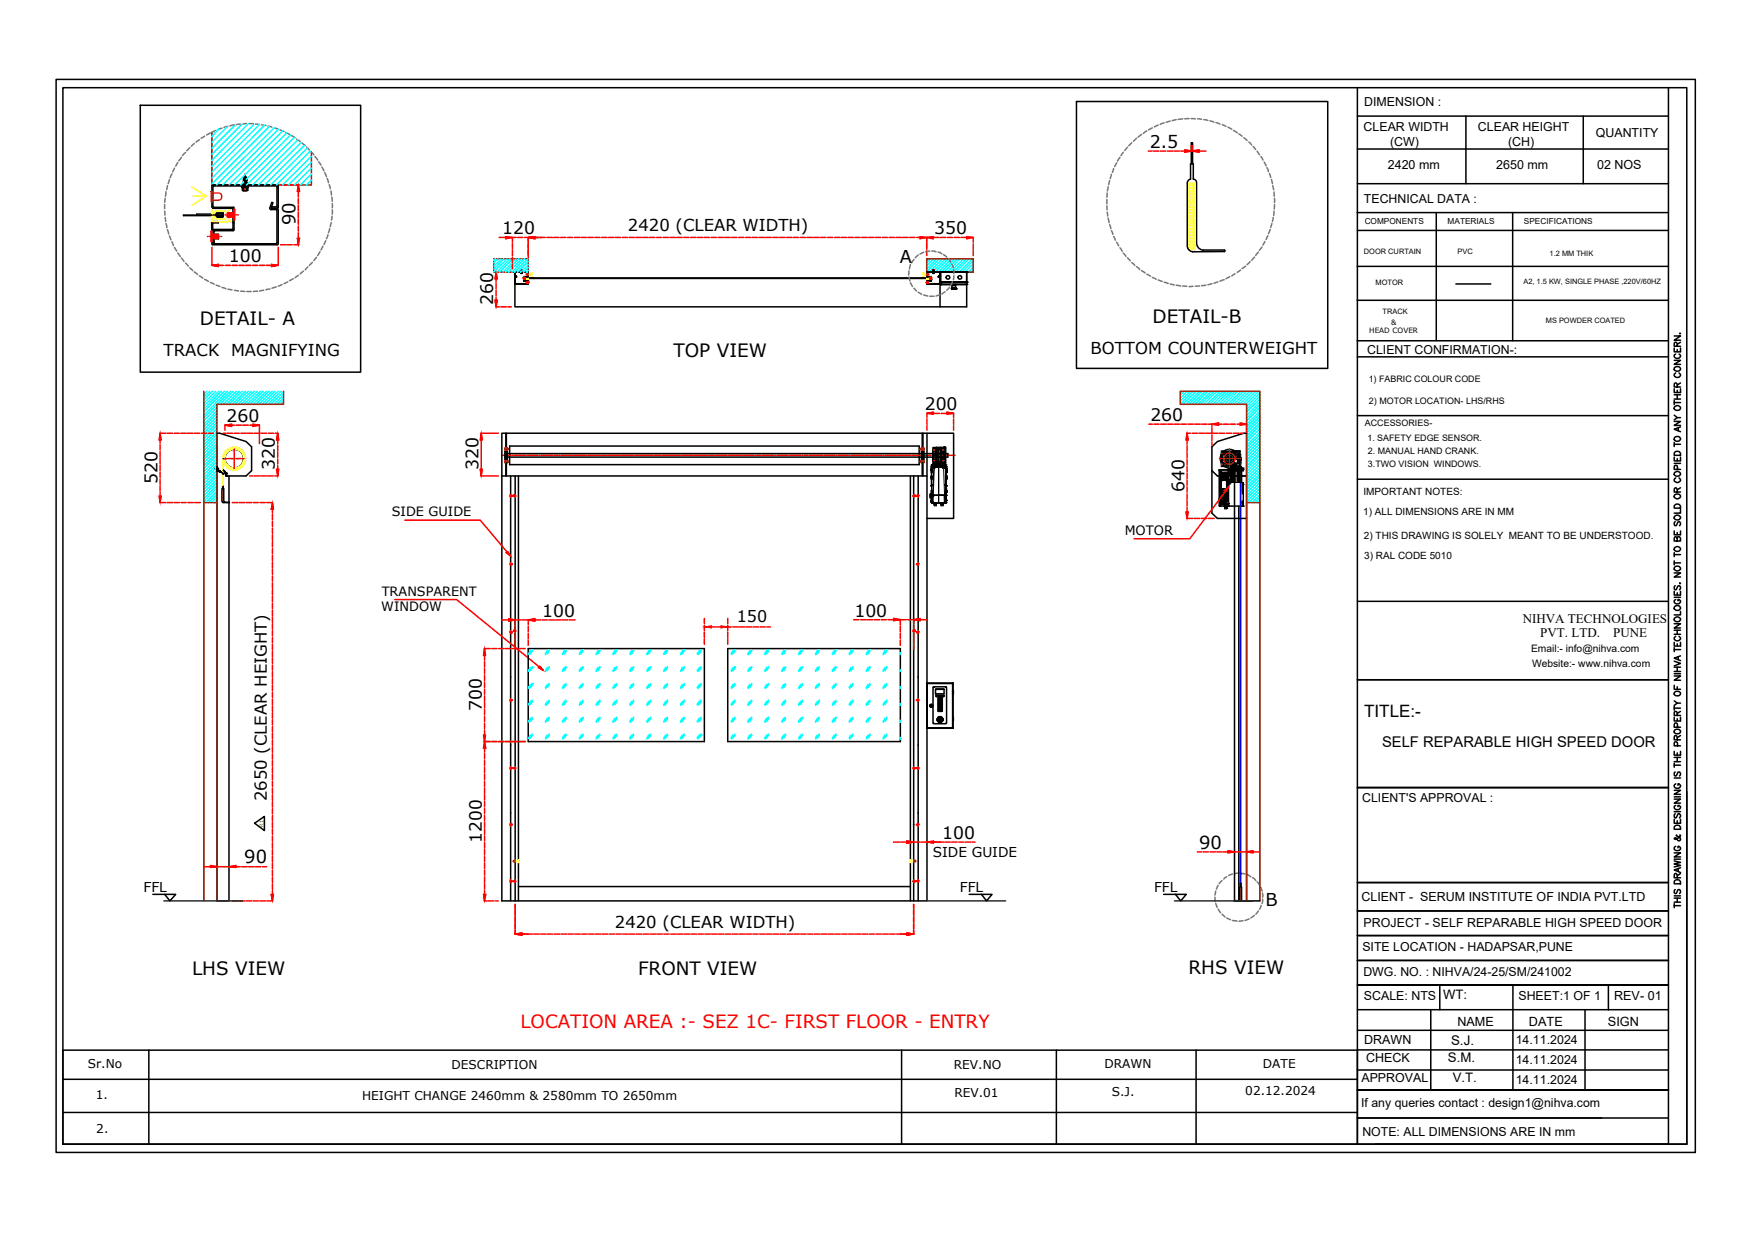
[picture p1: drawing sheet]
<svg xmlns="http://www.w3.org/2000/svg" width="297mm" height="210mm" viewBox="0 0 297 210" stroke-linecap="round" stroke-linejoin="round" font-family="sans-serif">
<defs><g id="words">
<g font-size="3.1">
<text x="33.7" y="54.7">DETAIL- A</text>
<text x="194.2" y="54.4">DETAIL-B</text>
<text x="113.5" y="60.2">TOP VIEW</text>
<text x="32.4" y="164.3">LHS VIEW</text>
<text x="107.5" y="164.2">FRONT VIEW</text>
<text x="200.3" y="164">RHS VIEW</text>
</g>
<text font-size="3.1" fill="#f00" x="87.7" y="173.2">LOCATION AREA :- SEZ 1C- FIRST FLOOR - ENTRY</text>
<g font-size="3">
<text x="49.8" y="37.9" transform="rotate(-90 49.8 37.9)">90</text>
<text x="151.6" y="44.4">A</text>
<text x="202" y="143">90</text>
<text x="41.2" y="145.5">90</text>
<text x="213.2" y="152.7">B</text>
</g>
<g font-size="2.9">
<text x="193.7" y="24.9">2.5</text>
<text x="84.6" y="39.5">120</text>
<text x="157.4" y="39.5">350</text>
<text x="38.6" y="44.2">100</text>
<text x="83.1" y="51.4" transform="rotate(-90 83.1 51.4)">260</text>
<text x="38.2" y="71.1">260</text>
<text x="155.8" y="69.1">200</text>
<text x="193.8" y="71">260</text>
<text x="26.5" y="81.5" transform="rotate(-90 26.5 81.5)">520</text>
<text x="46.3" y="79.2" transform="rotate(-90 46.3 79.2)">320</text>
<text x="80.6" y="79.2" transform="rotate(-90 80.6 79.2)">320</text>
<text x="199.6" y="82.8" transform="rotate(-90 199.6 82.8)">640</text>
<text x="91.4" y="103.9">100</text>
<text x="143.9" y="103.9">100</text>
<text x="81.2" y="119.7" transform="rotate(-90 81.2 119.7)">700</text>
<text x="229.8" y="120.9">TITLE:-</text>
<text x="81.2" y="141.9" transform="rotate(-90 81.2 141.9)">1200</text>
<text x="158.8" y="141.4">100</text>
</g>
<g font-size="2.8">
<text x="105.8" y="39">2420 (CLEAR WIDTH)</text>
<text x="27.6" y="59.9">TRACK</text>
<text x="38.9" y="59.9">MAGNIFYING</text>
<text x="183.7" y="59.6">BOTTOM COUNTERWEIGHT</text>
<text x="44.9" y="135" transform="rotate(-90 44.9 135)">2650 (CLEAR HEIGHT)</text>
<text x="103.6" y="156.3">2420 (CLEAR WIDTH)</text>
</g>
<text font-size="2.7" x="124.1" y="104.9">150</text>
<text font-size="2.5" x="232.8" y="125.8">SELF REPARABLE HIGH SPEED DOOR</text>
<g font-size="2.3">
<text x="157.2" y="144.4">SIDE GUIDE</text>
<text x="24.2" y="150.3">FFL</text>
<text x="161.7" y="150.3">FFL</text>
<text x="194.5" y="150.3">FFL</text>
</g>
<g font-size="2.2">
<text x="66" y="87">SIDE GUIDE</text>
<text x="189.5" y="90.1">MOTOR</text>
<text x="64.3" y="100.3">TRANSPARENT</text>
<text x="64.2" y="103">WINDOW</text>
<text x="256.6" y="105">NIHVA TECHNOLOGIES</text>
<text x="259.5" y="107.3">PVT. LTD.</text>
<text x="271.8" y="107.3">PUNE</text>
<text x="243.1" y="168.3">WT:</text>
<text x="243.9" y="178.9">S.M.</text>
<text x="244.5" y="176.1">S.J.</text>
<text x="244.8" y="182.3">V.T.</text>
</g>
<g font-size="2.1">
<text x="229.8" y="17.8">DIMENSION :</text>
<text x="229.8" y="22.1">CLEAR WIDTH</text>
<text x="249" y="22.1">CLEAR HEIGHT</text>
<text x="268.9" y="23.1">QUANTITY</text>
<text x="233.8" y="28.4">2420 mm</text>
<text x="234.2" y="24.6">(CW)</text>
<text x="252.1" y="28.4">2650 mm</text>
<text x="254.1" y="24.6">(CH)</text>
<text x="269.1" y="28.4">02 NOS</text>
<text x="229.8" y="34.2">TECHNICAL DATA :</text>
<text x="230.3" y="59.6">CLIENT CONFIRMATION-:</text>
<text x="229.5" y="135.2">CLIENT'S APPROVAL :</text>
<text x="229.4" y="151.7">CLIENT - SERUM INSTITUTE OF INDIA PVT.LTD</text>
<text x="229.5" y="160.2">SITE LOCATION - HADAPSAR,PUNE</text>
<text x="229.8" y="156.1">PROJECT - SELF REPARABLE HIGH SPEED DOOR</text>
<text x="229.7" y="164.3">DWG. NO. : NIHVA/24-25/SM/241002</text>
<text x="229.8" y="168.4">SCALE: NTS</text>
<text x="245.5" y="172.8">NAME</text>
<text x="255.8" y="168.4">SHEET:1 OF 1</text>
<text x="257.6" y="172.8">DATE</text>
<text x="270.9" y="172.8">SIGN</text>
<text x="272" y="168.5">REV- 01</text>
<text x="229.8" y="175.9">DRAWN</text>
<text x="230.2" y="178.9">CHECK</text>
<text x="255.4" y="175.9">14.11.2024</text>
<text x="255.4" y="179.2">14.11.2024</text>
<text x="229.4" y="182.3">APPROVAL</text>
<text x="255.4" y="182.7">14.11.2024</text>
<text x="229.3" y="186.4">If any queries contact : design1@nihva.com</text>
<text x="229.5" y="191.3">NOTE: ALL DIMENSIONS ARE IN mm</text>
</g>
<g font-size="2">
<text x="14.8" y="180">Sr.No</text>
<text x="186.1" y="180">DRAWN</text>
<text x="212.8" y="179.9">DATE</text>
<text x="16.1" y="185.2">1.</text>
<text x="61" y="185.3">HEIGHT CHANGE 2460mm &amp; 2580mm TO 2650mm</text>
<text x="76.1" y="180">DESCRIPTION</text>
<text x="160.7" y="180">REV.NO</text>
<text x="160.8" y="184.9">REV.01</text>
<text x="187.3" y="184.7">S.J.</text>
<text x="209.8" y="184.5">02.12.2024</text>
<text x="16.2" y="190.8">2.</text>
</g>
<g font-size="1.7">
<text x="229.7" y="83.4">IMPORTANT NOTES:</text>
<text x="229.7" y="86.8">1) ALL DIMENSIONS ARE IN MM</text>
<text x="229.8" y="90.7">2) THIS DRAWING IS SOLELY MEANT TO BE UNDERSTOOD.</text>
<text x="229.8" y="94.2">3) RAL CODE 5010</text>
<text x="258" y="109.9">Email:- info@nihva.com</text>
<text x="258.1" y="112.4">Website:- www.nihva.com</text>
</g>
<g font-size="1.5">
<text x="230.6" y="64.3">1) FABRIC COLOUR CODE</text>
<text x="230" y="71.7">ACCESSORIES-</text>
<text x="230.6" y="68.1">2) MOTOR LOCATION- LHS/RHS</text>
<text x="230.4" y="74.3">1. SAFETY EDGE SENSOR.</text>
<text x="230.5" y="76.5">2. MANUAL HAND CRANK.</text>
<text x="230.5" y="78.7">3.TWO VISION WINDOWS.</text>
</g>
<g font-size="1.4">
<text x="229.9" y="37.8">COMPONENTS</text>
<text x="243.9" y="37.8">MATERIALS</text>
<text x="256.8" y="37.8">SPECIFICATIONS</text>
</g>
<g font-size="1.3">
<text x="229.8" y="42.7">DOOR CURTAIN</text>
<text x="231.7" y="48">MOTOR</text>
<text x="245.5" y="42.7">PVC</text>
<text x="232.9" y="52.9">TRACK</text>
</g>
<g font-size="1.2">
<text x="256.7" y="47.9">A2, 1.5 KW, SINGLE PHASE ,220V/60HZ</text>
<text x="261.1" y="43.2">1.2 MM THIK</text>
<text x="230.7" y="56.2">HEAD COVER</text>
<text x="234.4" y="54.7">&amp;</text>
<text x="260.4" y="54.4">MS POWDER COATED</text>
</g>
<text font-size=".9" fill="#0f0" x="44.4" y="139.2" transform="rotate(-90 44.4 139.2)">R1</text>
</g></defs>
<!-- layer: 0 -->
<g fill="none" stroke="#000" stroke-width=".25">
<path d="M9.5 13.4h276.1v180.7h-276.1zM10.6 14.8h273.6v177.9h-273.6zM23.6 17.7h37.2v45h-37.2zM181.4 17.1h42.3v45h-42.3zM228.7 14.8v177.9h52.4v-177.9M228.7 19.6h52.4M247 19.6v11.3M266.8 19.6v11.3M35.7 39.5h1.1v.7h-1.1zM35.7 39.5h1.1M35.7 37.4l1.1-.1v.2h-.9l-.1 .2 .1 3.2 .1 .2h10.5l.2-.1v-5.7h-1.1l-.2-.2 .4-1h.2l-.3 .8 .1 .2h.9l.2 .2-.1 5.9h-11l-.1-.1zM35.7 31.2h11.1l.1 3.7-.2 .2h-1v-.3h1v-3.4l-.2-.1-10.5 .1-.1 .1 .1 3.3 3.4 .1v3.9l-3.3 .1v2h-.2v-2.2l3.3-.1 .1-3.3-.2-.2h-3.3l-.1-.2z"/>
<path d="M35.8 39.5v.7M35.8 38.9h.1M36 39h.1M36.4 36.1l.1-.3h1.1v.7l-.1 .1h-.9l-.2-.3M36.6 36.3l.1 .1h.8v-.5h-.8v.2h-3.5v.1h-2.3v.1h6.6M36.6 36.1h.9M39.3 37.5h.1M40.7 31.3h1.1v.2l-1 .1zM40.8 31.6v.4l.2 .1h.7l.1-.5M41 29.9l.2-.3 .3 .3v.3M41 29.9v1.4M41 31.6v.5"/>
<path d="M41 29.9l.5 .3M41 30l.5 .3M41 30l.5 .4M41 30.2l.5 .3M41 30.3l.5 .3M41 30.4l.5 .3M41 30.5l.5 .3M41 30.6l.5 .3M41 30.8l.5 .2M41 30.8l.5 .3M41 30.9l.5 .3M41 31l.5 .3"/>
<path d="M41 31.1l.5 .2M41 31.2l.3 .1M41 31.3h.2M41.1 29.8l.4 .2M41.2 29.7h.1M41.2 29.6l.3 .5-.5-.3M41.4 29.8l-.2-.1 .2 .2M41.5 31h.1M41.5 30.9h.1M41.5 30.7h.1M41.5 30.4h.1M41.5 30.3h.1"/>
<path d="M41.5 30.2v1.1M41.5 31.3v.8M200.6 27.6h.5v2.6a.59 .59 0 0 1 .5 .5v10.3a1.16 1.16 0 0 0 1.1 1.1h3.6l.1 .2-5.5 .1a1.05 1.05 0 0 1-.9-.9v-10.8l.3-.3 .3-.2zM200.7 27.6v-3.6h.2v3.6M228.7 35.8h52.4M228.7 30.9h52.4M228.7 25.1h52.4M228.7 38.8h52.4M242 35.8v21.6M254.9 35.8v21.6M35.7 40.2h1.1M86.8 45.8v5.9h76.1v-5.9"/>
<path d="M86.8 45.8v.9M86.8 45.8h2.2v.8l-.7 .1v.6l.7 .1M86.8 46.7h.2M87 46.6l-.1-.2 .2 .3h-.3v1.1h2.2v-.7h-.3h.3v.8h-2.2v-1.2M87 46.6v.1M87 46.6h-.2v-.8h2.1l.1 .8h-.7l-.1 .7 .7 .1v.4l.1-.4M87.8 45.9v.2h.1M87.8 45.9l-.1-.1 .3 .1M87.8 45.9h.2M87.9 45.8h.1M87.9 45.7h.1M87.9 45.5v.1"/>
<path d="M87.9 45.6h.1M87.9 45.9v.2l.1-.2M87.9 45.6v.5M87.9 45.6v.1v-.1M87.9 45.6v.2M88.3 47.1h.1M88.6 46.8h.2zM88.6 46.8h.1M88.6 46.8v.1zM88.6 46.9h67.9M88.6 46.8h.2M88.7 47.5h.3h-.3v.2h.3h-.3"/>
<path d="M88.8 46.8h.1M88.8 46.9h-.2h.3M88.8 46.8h1.1v.1M88.8 46.9h.1M89 47.4h.1M89 47.5v.2M89.5 46.8h.1M89.5 46.8h66.1M155.6 46.8h.1M156.1 47.5v.2M156.2 47.4l.7-.1v-.7h-.8v-.8h2.3v5.9M156.2 47.4h.1"/>
<path d="M156.3 46.8h.1M156.3 46.9h.2h-.2M156.3 46.8h.2v.1v-.1zM156.3 46.8h-1.1v.1M156.3 46.9h.1M156.3 46.8h.2M156.4 47.5h-.3h.3v.2h-.3h.3M156.5 46.8h.1M156.9 47.1h.1M157.2 45.9l.2-.1v.3h-.2M157.2 45.9v.2v-.2M157.2 45.9h.2"/>
<path d="M157.2 45.6l.1 .5M157.2 45.6l.1 .1-.1-.1M157.2 45.8h.1zM157.2 45.8h.1M157.2 45.6h.1h-.1M157.2 45.6v.2M157.2 45.5l.1 .1M157.2 45.6h.1M157.3 45.8h.1M157.3 45.7l-.1 .1M157.4 45.9h.1M158.1 46.7h.1"/>
<path d="M158.2 46.7v-.3l-.1 .3h.2v1.1h-2.1v-.7h.2h-.2v.8h2.1v-1.2M158.2 46.4h.1M158.3 46.7h-.2l.2-.1v-.8h-2.1v.8h.7v.7l-.7 .1v.4v-.4M158.4 46.6l-.1 .1M158.5 45.8h4.4h-4.4M158.5 47.5h.1M158.5 47.5h4.4zM158.5 47.6h.1M158.5 47.6h4.4M158.5 47.9h.1M158.5 47.9h4.4zM158.5 45.8h.1"/>
<path d="M158.5 47.5v.1M158.5 45.8v1.7M158.5 47.6v.3M158.6 47.5v.1M158.8 47.5h.1M158.8 47.5h3.8M158.8 47.5v.1M160.3 48.6h.8M160.3 48.6h.1M160.3 48.6h.3M160.4 47.9h.1M160.4 48.5h.6"/>
<path d="M160.4 48.6h.2M160.4 48.6h.1M160.4 48v.1h.6v-.1l-.6-.1 .6 .1M160.5 48.6h.1M160.5 48.7h-.1h.6h-.1M160.6 48.6h.1M160.7 48.6h.1M160.8 48.6h.1M160.9 48.6h.1M161 48.6h.1M161.1 48.6l-.7 .1v-.1a.32 .32 0 0 1 0-.5 .32 .32 0 0 1 .4 0 .17 .17 0 0 1 .2 0 .17 .17 0 0 1 0 .2l.1 .3M161.1 48.6h-.1"/>
<path d="M161.1 48.6h.1M162.6 47.5v.1M162.6 47.5h.1M162.9 47.5h.1M162.9 45.8h.1M162.9 47.9h.1M228.7 44.9h52.4M228.7 50.6h52.4M228.7 57.4h52.4M245.3 47.8h5.9M282.1 58.6v.7h1v-.7M282.1 56.6h1l-1 .7h1"/>
<path d="M282.3 59.6a.37 .37 0 0 0-.2 .5 .37 .37 0 0 0 .4 .3h.2a.37 .37 0 0 0 .4-.3 .37 .37 0 0 0-.2-.5M282.6 58.3l-.1-.6h-.3l-.1 .6h1M282.6 58.9v.4M283.1 56.1v.1zM283.1 57.7l-.5 .3M36.3 79h.3M36.3 79h.4M36.4 79h.1M36.4 79h-.1h.2h-.1M36.5 79h.1M36.5 73.2v78.6h2.1v-71.6M36.5 73h.5l4.5 1.4 .9 .9v4l-.9 .9h-3.4"/>
<path d="M36.6 78.9h.1M36.6 78.9v.2M36.6 78.9l.1 .1M36.6 79h.1l-.1 .1M36.6 79.3h.1M36.6 79.3l-.1-.6v.6h.5M36.6 79.3h.4M37 79.4l.4 .1 .2 .3zM37 79.3h-.4h.5l-.1 .1 .1 .1-.1-.2h-.4h.4M37 79.3h.1M37 79.4h.1M37 79.5h.1"/>
<path d="M37.6 79.8h.1M37.6 79.2l.3 .2 .1 .4zM38 79.8l-.1-.1v.1h.2v.4M38 79.8h.1M38 79.8l.2-.1-.1 .1M38.1 79.8v.4v-.4M38.1 79.8h.1M38.2 79.8v.4v-.4M38.2 79.8h.1M85.1 76.4h74.6v.6h-74.6M85.2 75.4h.2v.5l-.3 .1v1.4l.1 .1M85.2 73v7.2"/>
<path d="M85.3 73v7.2M85.4 75.9l.1 .1v1.4l-.1 .1v.5h-.2M85.4 77.8h.1M85.9 75.1h69v3.2h-69zM155.3 77.8h.1M155.4 75.9l-.1 .1v1.4l.1 .1M155.4 73v7.2M155.4 78h.1M155.5 75.4h-.1v.5l.3 .1v1.4l-.2 .1M155.5 73v7.2M156.2 73h4.5v14.3h-4.5M204.2 79.3l.9 .9h4.9v-7.2h-.4l-4.5 1.4-.9 .9v11.1l.9 .9h4.9"/>
<path d="M228.7 60.1h52.4M228.7 70h52.4M282.1 77v.6h1v-.6M282.1 71h1l-1 .7h1M282.1 65.5v.6h1v-.6M282.1 60.7h1l-1 .7h1M282.1 67.4v.8M282.1 74.5v.7M282.1 78.1h1M282.1 74.8h1M282.1 69.9l.5 .5M282.1 67.8h1"/>
<path d="M282.1 67.2h1M282.1 66.5h1M282.1 79.6a.56 .56 0 0 1 .6-.2 .56 .56 0 0 1 .4 .5 .53 .53 0 0 1-.6 .3 .53 .53 0 0 1-.4-.6zM282.1 76.2a.57 .57 0 0 1 .7-.1 .57 .57 0 0 1 .3 .6h-1zM282.1 73.7a.5 .5 0 0 1 .7-.2 .5 .5 0 0 1 .3 .6 .51 .51 0 0 1-.7 .2 .51 .51 0 0 1-.3-.6zM282.1 68.5a.56 .56 0 0 1 .6-.2 .56 .56 0 0 1 .4 .5 .55 .55 0 0 1-.6 .3 .55 .55 0 0 1-.4-.5zM282.1 61.9a.52 .52 0 0 1 .7-.2 .52 .52 0 0 1 .3 .7 .52 .52 0 0 1-.7 .1 .52 .52 0 0 1-.3-.6zM282.3 62.8a.39 .39 0 0 0-.2 .5 .39 .39 0 0 0 .4 .3h.2a.39 .39 0 0 0 .4-.3 .39 .39 0 0 0-.2-.5M282.6 65.2l-.1-.6h-.3l-.1 .6h1M282.6 65.7v.4M282.6 66.5v.7M282.6 77.3v.3"/>
<path d="M282.6 79.1v-.6l-.4-.1-.1 .7h1M282.8 72.1v.5M283.1 71.9l-1 .4 1 .4M283.1 70.4h-.5l-.5 .3M283.1 64.5l-.5 .4M37.5 81.7l.2 .6v2.1l.2 .2 .7 .1h-1l-.2-.2v-2.2l.1-.1zM38.1 80.2h.1M38.2 80.2h.1M84.6 80.2h2.2v71.6M84.6 80.2v-7.2h71.6v7.2M84.6 80.2v71.6h69.3M86 80.2v71.6"/>
<path d="M86.6 83.4v.2h.2M86.8 83.4h-.2h.2M86.8 83.6h.1M86.8 83.4v.2h-.2M86.8 83.4v.2M86.8 80.2h67.1M87.3 80.2v71.6M153.4 80.2v71.6M153.9 80.2h2.3v71.6h-2.3M153.9 83.4h.3l-.3 .1v.1h.3M153.9 80.2v71.6M154 83.5v.1"/>
<path d="M154.2 83.5v.2l-.3-.1M154.7 80.2v71.6M208 80.2h2v71.6h-2zM208.7 85.3v66.5h2.3M228.7 80.7h52.4M282.1 99.6v.6h1v-.6M282.1 96.5h1l-1 .7h1M282.1 89.5v.6h1v-.6M282.1 93.1v.7M282.1 94.5v.7M282.1 94.8h1M282.1 93.4h1"/>
<path d="M282.1 95.6a.5 .5 0 0 1 .7-.3 .5 .5 0 0 1 .3 .7 .52 .52 0 0 1-.7 .2 .52 .52 0 0 1-.3-.6zM282.1 92.3a.56 .56 0 0 1 .6-.2 .56 .56 0 0 1 .4 .5 .53 .53 0 0 1-.6 .3 .53 .53 0 0 1-.4-.6zM282.1 87a.56 .56 0 0 1 .6-.2 .56 .56 0 0 1 .4 .5 .53 .53 0 0 1-.6 .3 .53 .53 0 0 1-.4-.6zM282.1 85.1a.57 .57 0 0 1 .7-.1 .57 .57 0 0 1 .3 .6h-1zM282.1 83.4a.52 .52 0 0 1 .7-.2 .52 .52 0 0 1 .3 .6 .52 .52 0 0 1-.7 .2 .52 .52 0 0 1-.3-.6zM282.3 98.7l-.2 .2v.4l.2 .1 .2-.1 .2-.6h.3a.4 .4 0 0 1 0 .7M282.3 87.9l-.2 .2v.4l.2 .1 .2-.1 .2-.6h.3a.41 .41 0 0 1 0 .7M282.3 80.5a.39 .39 0 0 0-.2 .5 .39 .39 0 0 0 .4 .3 .45 .45 0 0 0 .5-.2 .45 .45 0 0 0 0-.5l-.1-.1M282.6 90.7l.2-.3 .2 .1 .1 .2v.4h-1l.1-.6h.3l.1 .2v.4M282.6 82.9v-.5l-.3-.2-.2 .2v.5h1M282.6 89.7v.4M282.6 99.9v.3"/>
<path d="M283 98.3h.1zM283.1 85.9v.5h-1M283.1 82.2l-.5 .3M86.6 106.2v.1h.2M86.8 106.2h-.2h.2M86.8 106.3h.1M86.8 106.2v.1h-.2M86.8 106.2v.1M89 109.3h29.7v15.6h-29.7zM122.6 109.3h29.1v15.6h-29.1zM153.9 106.2v.1M154 106.2v.1"/>
<path d="M154.2 106.2h-.3h.3v.1h-.3h.3M156.2 115.1v7.6zM156.2 115.1h4.4M156.2 115.1h4.3M156.2 115.1v7.6M156.7 118.8l.3-.1 .1 .1M156.7 119l.2 .1 .2-.1M156.7 118.7a.27 .27 0 0 1 .4 0 .27 .27 0 0 1 0 .4l-.2 .1-.2-.1-.1-.2 .3 .2 .2-.2-.1-.2-.4 .2zM156.8 118.8h.2v.2h-.1zM156.8 118.9h.2zM157.2 115.7h1.7a.39 .39 0 0 1 .6 .3v5.7a.41 .41 0 0 1-.7 .2h-1a.47 .47 0 0 1-.6-.1 .47 .47 0 0 1 0-.6zM157.6 116.1h1.5h-1.5v.8"/>
<path d="M157.7 117.1l.2 .1 1.1-.1 .1 .2-.1 .1-.2-.1-.2 .1-.2-.1-.2 .1-.3-.1-.2 .1zM157.9 117.3h.1M158 117.6h.8l-.1 2.2h-.7zM158.1 119.6l.1 .2h.4l.1-.2M158.1 117.6h.6l-.1 2.2-.5-.1zM158.2 118.2h.1zM158.2 119.1l.1 .1zM158.2 117.9l.2-.2 .1 .2M158.3 119.1v.1zM158.3 117.9l.1 .1M158.3 118.7h.1M158.3 118.2h.1"/>
<path d="M158.3 119.5v-.2l.2 .2M158.3 119.1l.1 .1zM158.3 118.7h.1zM158.3 118v-.1v-.1l.2 .1-.1 .1M158.3 119.4v.1l.1-.1M158.4 118.2h.1M158.4 118.5l.2 .2zM158.4 119.1v.1zM158.4 119.2h.1M158.4 118.2h.1zM158.4 119.1l.1 .1zM158.5 119.1v.1z"/>
<path d="M158.5 118.2h.1M158.5 117.9l-.1 .1M158.5 118.7h.1M158.5 117.2l.2 .1h-.2zM158.9 117.1l.1 .2h-.2zM159.1 116.1v.8h-1.5M160.5 115.1v7.6M160.5 116.5h.1M160.5 116.8v.1M160.5 115.1h.1M160.6 115.1v7.6M160.6 116.3v.7"/>
<path d="M228.7 114.5h52.4M228.7 101.3h52.4M282.1 115.4v.7h1M282.1 113.9h1l-1 .7h1M282.1 111.4l1 .4-1 .4M282.1 108.2v.6h1v-.6M282.1 105.1h1l-1 .7h1M282.1 109.1v.7M282.1 119v.6M282.1 119.3h1M282.1 118.1l.5 .3M282.1 113.5h1"/>
<path d="M282.1 113.1h1M282.1 112.4h1M282.1 109.4h1M282.1 106.8h1M282.1 106.2h1M282.1 100.6h1M282.1 116.6a.52 .52 0 0 1 .7-.2 .52 .52 0 0 1 .3 .7 .52 .52 0 0 1-.7 .1 .52 .52 0 0 1-.3-.6zM282.1 104.1a.56 .56 0 0 1 .6-.2 .56 .56 0 0 1 .4 .5 .53 .53 0 0 1-.6 .3 .53 .53 0 0 1-.4-.6zM282.3 102.1a.49 .49 0 0 1 .6-.1 .49 .49 0 0 1 .2 .6 .48 .48 0 0 1-.7 .2 .48 .48 0 0 1-.1-.7zM282.3 107.2a.39 .39 0 0 0-.2 .4 .39 .39 0 0 0 .4 .4h.2a.39 .39 0 0 0 .4-.4 .39 .39 0 0 0-.2-.4M282.3 101a.37 .37 0 0 0-.2 .4 .37 .37 0 0 0 .4 .3h.2a.37 .37 0 0 0 .4-.3 .37 .37 0 0 0-.4-.4v.2M282.6 106.2v.6"/>
<path d="M282.6 108.5v.3M282.6 112.4v.7M282.6 115.7v.4M282.8 110.6v.5M283.1 118.4h-.5l-.5 .4M283.1 110.5l-1 .4 1 .4M283.1 103v.6h-1M283.1 119.8l-.5 .4M42.9 138.7l1.6-1.2v2.4zM156.2 122.2v.1M156.2 122.7h4.3zM156.2 122.7h.1"/>
<path d="M157.9 121h.1l.1 .6-.2-.2zM158 120.9l.1 .1zM158 121.2h.1M158 121.3h.1M158 121.2v.1M158 121.1h.1M158 121.3l.1 .1M158 121.1v.1M158.1 120.8l.1 .1zM158.1 121.4l.1 .1M158.1 121v.1M158.1 121h.1"/>
<path d="M158.1 121.4h.1M158.1 121.1h.1M158.1 121.4v.1M158.1 120.8h.1v.1zM158.1 121.1a.26 .26 0 0 1 .3-.1 .26 .26 0 0 1 .2 .2 .23 .23 0 0 0-.2-.2 .23 .23 0 0 0-.3 .2zM158.1 121.5h.1M158.1 120.9v.1M158.1 120.9h.1M158.2 120.9h.1M158.2 121.5h.1M158.2 120.8h.1v.1zM158.2 121.6l.1 .1z"/>
<path d="M158.2 121a.26 .26 0 0 1 .4 .1 .26 .26 0 0 1-.2 .4l-.3-.3zM158.3 120.8h.1M158.3 121.6h.1zM158.3 120.9h.1M158.3 120.8h.1zM158.4 121.6l.1 .1zM158.4 120.9h.1M158.5 120.8v.1zM158.5 121.6v.1zM158.5 121.6h.1M158.5 120.8l.1 .1zM158.5 121.5h.1"/>
<path d="M158.5 120.9h.1M158.6 120.9h.1M158.6 121.5h.1M158.6 120.9h.1zM158.6 121h.1M158.6 120.9v.1M158.7 121h.1a.42 .42 0 0 1-.2 .6l.1-.2zM158.7 121h.1zM158.7 121.2h.1M158.7 121.4l-.1 .1M158.7 121v.1M158.7 121.4h.1"/>
<path d="M158.7 121.1h.1M158.7 121h.1M158.7 121.2v.1M158.7 121.3h.1M158.7 121.3v.1M158.7 121.1v.1M160.5 122.7h.1M160.6 120.8v.6M281.1 132.7h-52.4h52.4M282.1 138v.7h1v-.7M282.1 134.6h1l-1 .7h1M282.1 133.1h1l-1 .7h1"/>
<path d="M282.1 126.6v.6h1v-.6M282.1 120.8v.7h1v-.7M282.1 128.6v.6M282.1 136.7h1M282.1 134.2h1M282.1 131.1h1M282.1 128.9h1M282.1 128.3h1M282.1 127.6h1M282.1 123a.52 .52 0 0 1 .7-.2 .52 .52 0 0 1 .3 .6 .52 .52 0 0 1-.7 .2 .52 .52 0 0 1-.3-.6zM282.3 139.1l.2-.1 .5 .1 .1 .3v.3h-1v-.3zM282.3 137.1l-.2 .2 .2 .5h.1l.3-.7h.3a.45 .45 0 0 1 0 .7"/>
<path d="M282.3 130l-.2 .3v.3l.2 .1 .2-.1 .2-.5 .3-.1a.41 .41 0 0 1 0 .7M282.3 135.7a.37 .37 0 0 0-.2 .4 .37 .37 0 0 0 .4 .3h.2a.37 .37 0 0 0 .4-.4 .37 .37 0 0 0-.4-.3v.2M282.3 132a.39 .39 0 0 0-.2 .5 .39 .39 0 0 0 .4 .3h.2a.38 .38 0 0 0 .4-.4 .38 .38 0 0 0-.4-.4v.3M282.6 124.6v-.4l-.1-.2h-.3l-.1 .6h1M282.6 120.5l-.1-.6h-.3l-.1 .6h1M282.6 121.1v.4M282.6 126.8v.4M282.6 127.6v.7M282.6 138.3v.4M282.6 125.6v-.5l-.4-.1-.1 .6h1M282.6 122.5v-.6l-.2-.1h-.2l-.1 .7h1M283.1 123.9l-.5 .4"/>
<path d="M284.2 133.4v59.3h-52.4M25.8 150.7h3.8l-1 1.1-.9-1.1M87.3 149.4h66.1M163.3 150.7h3.8l-.9 1.1-.8-1.1M196.1 150.7h3.8l-1 1.1-.9-1.1M209 148.8h.1l.1 .6v2.2l-.2 .2h-1.1l.9-.1zM210 151.8h2.3M228.7 148.7h52.4M228.7 153.5h52.4M228.7 157.6h52.4M282.1 145l1 .3-1 .2 1 .3-1 .3M282.1 143.7h1l-1 .7h1"/>
<path d="M282.1 152.6h1M282.1 152.2v.7M282.1 152h1M282.1 151.3h1M282.1 150.9h1M282.1 144.7h1M282.1 148.4a.57 .57 0 0 1 .7-.2 .57 .57 0 0 1 .3 .7h-1zM282.3 149.9l-.2 .2v.4h.2h.2l.2-.6h.3a.41 .41 0 0 1 0 .6M282.3 142.6a.37 .37 0 0 0-.2 .4 .37 .37 0 0 0 .4 .3h.2a.37 .37 0 0 0 .5-.4 .37 .37 0 0 0-.5-.3v.2M282.5 140.7v.1l.6 .5v.2l-.2 .1h-.2l-.4-.5-.2 .2 .2 .1 .3-.1 .5-.5-.1-.1M282.6 147.9v-.5l-.1-.2h-.3l-.1 .7h1M282.6 151.3v.7"/>
<path d="M282.8 146.3v.5M283.1 146.2l-1 .4 1 .4M283.1 147.2l-.5 .3M10.6 176.9h218.1v15.8h-218.1zM25.1 176.9v15.8M151.9 176.9v15.8M178 176.9v15.8M201.5 176.9v15.8M228.7 161.8h52.4M228.7 170.1h52.4M228.7 176.9h52.4M228.7 173.6h52.4"/>
<path d="M241.1 170.1v13.5M242.6 165.9v4.2M254.9 165.9v17.7M267.1 170.1v13.5M271 165.9v4.2M281.1 165.9h-52.4h52.4M10.6 181.8h218.1M10.6 187.4h218.1M228.7 188.3h52.4M228.7 180.3h52.4M281.1 183.6h-52.4h52.4"/>
<circle cx="159.7" cy="46.7" r=".32"/>
<circle cx="161.7" cy="46.7" r=".32"/>
<circle cx="39.5" cy="77.3" r="1.58"/>
<circle cx="207.2" cy="77.2" r="1.57"/>
<circle cx="157.8" cy="117.2" r=".08"/>
<circle cx="158.2" cy="117.2" r=".08"/>
<circle cx="158.3" cy="118.7" r=".17"/>
<circle cx="158.3" cy="117.9" r=".17"/>
<circle cx="158.3" cy="119.5" r=".21"/>
<circle cx="158.4" cy="119.5" r=".19"/>
<circle cx="158.4" cy="117.9" r=".19"/>
<circle cx="158.4" cy="117.9" r=".2"/>
<circle cx="158.4" cy="118.7" r=".2"/>
<circle cx="158.4" cy="118.7" r=".23"/>
<circle cx="158.4" cy="121.2" r=".5"/>
<circle cx="158.4" cy="121.2" r=".25"/>
</g>
<g fill="none" stroke="#ff0" stroke-width=".25">
<path d="M32.4 31.5l2.3 1.5h-2.1M32.6 33.1h2.1l-2.3 1.4M35.7 35.1h2.7v.4h.3v-.4h.5v2.2h-.5v-.3h-.3v.3h-2.6l-.1-.1v-.6l.1-.2h.3l.3 .5h1.5a1.05 1.05 0 0 0 0-1.3h-1.6l-.2 .3-.3 .1-.1-.2zM200.3 39.9h.1M200.3 39.8h.1M200.3 39.5v.3M200.3 39.4h.1M200.3 39.3h.1M200.3 38.9v.3M200.3 38.9h.1M200.3 38.8h.1M200.3 38.4v.3"/>
<path d="M200.3 38.3h.1M200.3 38.2h.1M200.3 37.8v.4M200.3 37.8h.1M200.3 37.3v.4M200.3 37.3h.1M200.3 37.2h.1M200.3 36.8v.4M200.3 36.7h.1M200.3 36.3v.3M200.3 36.2h.1M200.3 36.1h.1"/>
<path d="M200.3 35.7v.4M200.3 35.7h.1M200.3 35.6h.1M200.3 35.2v.4M200.3 35.1h.1M200.3 34.7v.3M200.3 34.6h.1M200.3 34.5h.1M200.3 34.1v.4M200.3 34.1h.1M200.3 34h.1M200.3 33.6v.4"/>
<path d="M200.3 33.5h.1M200.3 33.1v.3M200.3 33.1h.1M200.3 33h.1M200.3 32.6v.3M200.3 32.5h.1M200.3 32.4h.1M200.3 32v.4M200.3 32h.1M200.3 31.9h.1M200.3 31.5v.3M200.3 31.5h.1"/>
<path d="M200.3 31.4h.1M200.3 31.3h.1M200.3 30.9v.4M200.3 30.9h.1M200.4 30.9h.1M200.4 30.9h.3M200.7 30.9h.1M200.7 30.9v.4M200.7 31.3h.1M200.7 31.4h.1M200.7 31.5h.1M200.7 31.5v.3"/>
<path d="M200.7 31.9h.1M200.7 32h.1M200.7 32v.4M200.7 32.4h.1M200.7 32.5h.1M200.7 32.6v.3M200.7 33h.1M200.7 33.1h.1M200.7 33.1v.3M200.7 33.5h.1M200.7 33.6v.4M200.7 34h.1"/>
<path d="M200.7 34.1h.1M200.7 34.1v.4M200.7 34.5h.1M200.7 34.6h.1M200.7 34.7v.3M200.7 35.1h.1M200.7 35.2v.4M200.7 35.6h.1M200.7 35.7h.1M200.7 35.7v.4M200.7 36.1h.1M200.7 36.2h.1"/>
<path d="M200.7 36.3v.3M200.7 36.7h.1M200.7 36.8v.4M200.7 37.2h.1M200.7 37.3h.1M200.7 37.3v.4M200.7 37.8h.1M200.7 37.8v.4M200.7 38.2h.1M200.7 38.3h.1M200.7 38.4v.3M200.7 38.8h.1"/>
<path d="M200.7 38.9h.1M200.7 38.9v.3M200.7 39.3h.1M200.7 39.4h.1M200.7 39.5v.3M200.7 39.8h.1M200.7 39.9h.1M200.9 39.9h.1M200.9 39.8h.1M200.9 39.5v.3M200.9 39.4h.1M200.9 39.3h.1"/>
<path d="M200.9 38.9v.3M200.9 38.9h.1M200.9 38.8h.1M200.9 38.4v.3M200.9 38.3h.1M200.9 38.2h.1M200.9 37.8v.4M200.9 37.8h.1M200.9 37.3v.4M200.9 37.3h.1M200.9 37.2h.1M200.9 36.8v.4"/>
<path d="M200.9 36.7h.1M200.9 36.3v.3M200.9 36.2h.1M200.9 36.1h.1M200.9 35.7v.4M200.9 35.7h.1M200.9 35.6h.1M200.9 35.2v.4M200.9 35.1h.1M200.9 34.7v.3M200.9 34.6h.1M200.9 34.5h.1"/>
<path d="M200.9 34.1v.4M200.9 34.1h.1M200.9 34h.1M200.9 33.6v.4M200.9 33.5h.1M200.9 33.1v.3M200.9 33.1h.1M200.9 33h.1M200.9 32.6v.3M200.9 32.5h.1M200.9 32.4h.1M200.9 32v.4"/>
<path d="M200.9 32h.1M200.9 31.9h.1M200.9 31.5v.3M200.9 31.5h.1M200.9 31.4h.1M200.9 31.3h.1M200.9 30.9v.4M200.9 30.9h.1M201 30.9h.4M201.4 30.9h.1M201.4 30.9v.4M201.4 31.3h.1"/>
<path d="M201.4 31.4h.1M201.4 31.5h.1M201.4 31.5v.3M201.4 31.9h.1M201.4 32h.1M201.4 32v.4M201.4 32.4h.1M201.4 32.5h.1M201.4 32.6v.3M201.4 33h.1M201.4 33.1h.1M201.4 33.1v.3"/>
<path d="M201.4 33.5h.1M201.4 33.6v.4M201.4 34h.1M201.4 34.1h.1M201.4 34.1v.4M201.4 34.5h.1M201.4 34.6h.1M201.4 34.7v.3M201.4 35.1h.1M201.4 35.2v.4M201.4 35.6h.1M201.4 35.7h.1"/>
<path d="M201.4 35.7v.4M201.4 36.1h.1M201.4 36.2h.1M201.4 36.3v.3M201.4 36.7h.1M201.4 36.8v.4M201.4 37.2h.1M201.4 37.3h.1M201.4 37.3v.4M201.4 37.8h.1M201.4 37.8v.4M201.4 38.2h.1"/>
<path d="M201.4 38.3h.1M201.4 38.4v.3M201.4 38.8h.1M201.4 38.9h.1M201.4 38.9v.3M201.4 39.3h.1M201.4 39.4h.1M201.4 39.5v.3M201.4 39.8h.1M201.4 39.9h.1M88.3 46.7l.7-.1v.2l-.5-.1v.3l.5-.1v.1l-.7 .1zM89.6 45.9l-.4 .3h.4h-.4l.4 .4"/>
<path d="M155.5 45.9l.4 .3h-.4h.4l-.4 .4M156.1 46.7h.8v.4l-.1-.1-.6 .1v-.2l.4 .1v-.2h-.5zM200.3 42h.1M200.3 41.5v.5M200.3 41.5h.1M200.3 41.4h.1M200.3 41v.4M200.3 41h.1M200.3 40.9h.1M200.3 40.5v.4M200.3 40.5h.1M200.3 40.4h.1"/>
<path d="M200.3 40v.3M200.4 42h.1M200.4 42h.3M200.7 40v.3M200.7 40.4h.1M200.7 40.5h.1M200.7 40.5v.4M200.7 40.9h.1M200.7 41h.1M200.7 41v.4M200.7 41.4h.1M200.7 41.5h.1"/>
<path d="M200.7 41.5v.5M200.7 42h.1M200.9 42h.1M200.9 41.5v.5M200.9 41.5h.1M200.9 41.4h.1M200.9 41v.4M200.9 41h.1M200.9 40.9h.1M200.9 40.5v.4M200.9 40.5h.1M200.9 40.4h.1"/>
<path d="M200.9 40v.3M201 42h.4M201.4 40v.3M201.4 40.4h.1M201.4 40.5h.1M201.4 40.5v.4M201.4 40.9h.1M201.4 41h.1M201.4 41v.4M201.4 41.4h.1M201.4 41.5h.1M201.4 41.5v.5"/>
<path d="M201.4 42h.1M38.2 75.8a1.94 1.94 0 0 1 2.9 .5 1.94 1.94 0 0 1-.9 2.8 1.94 1.94 0 0 1-2.6-1.4v4v-4.4l.1-.7zM37.5 84.6h.1M37.5 84.5h.1M37.5 84.1v.4M37.5 84.1h.1M37.5 84h.1M37.5 83.6v.4M37.5 83.6h.1M37.5 83.5h.1M37.5 83.1v.3M37.5 83.1h.1"/>
<path d="M37.5 83h.1M37.5 82.6v.3M37.5 82.5h.1M37.5 82.4h.1M37.6 82.4h.1M37.6 82.5h.1M37.6 82.6v.3M37.6 83h.1M37.6 83.1h.1M37.6 83.1v.3M37.6 83.5h.1M37.6 83.6h.1"/>
<path d="M37.6 83.6v.4M37.6 84h.1M37.6 84.1h.1M37.6 84.1v.4M37.6 84.5h.1M87.4 144.8l-.4 .3h.4h-.4l.4 .3M153.3 144.8l.4 .3h-.4h.4l-.4 .3M208.9 151.4v.3l.1-.3M208.9 149.6v-.1l.1 .1M208.9 149.7h.1M208.9 149.8h.1M208.9 149.8v.4"/>
<path d="M208.9 150.2h.1M208.9 150.3h.1M208.9 150.3v.4M208.9 150.7h.1M208.9 150.8h.1M208.9 150.8v.5M208.9 151.3h.1M209 151.3h.1M209 150.8v.5M209 150.8h.1M209 150.7h.1M209 150.3v.4"/>
<path d="M209 150.3h.1M209 150.2h.1M209 149.8v.4M209 149.8h.1M209 149.7h.1M209.1 149.5v.1M209.1 149.7h.1M209.1 149.8h.1M209.1 149.8v.4M209.1 150.2h.1M209.1 150.3h.1M209.1 150.3v.4"/>
<path d="M209.1 150.7h.1M209.1 150.8h.1M209.1 150.8v.5M209.1 151.3h.1M209.1 151.4v.3M209.1 149.5h.1M209.1 151.7h.1"/>
<circle cx="39.4" cy="77.3" r="1.75"/>
<circle cx="39.5" cy="77.3" r="1.81"/>
<circle cx="39.5" cy="77.3" r="1.89"/>
<circle cx="39.5" cy="77.2" r="1.85"/>
<circle cx="39.5" cy="77.3" r="1.65"/>
<circle cx="39.5" cy="77.3" r="1.7"/>
<circle cx="39.5" cy="77.2" r="1.62"/>
</g>
<g fill="none" stroke="#f00" stroke-width=".25">
<path d="M35.6 38.9l.1 .1v1.7h-.2zM35.8 39.5v.7h-.1M35.9 39.5v.7M36 39.5l.1 .7M36.1 39.5l.1 .7M36.2 39.5l.1 .7M36.4 39.5v.7M36.5 39.5v.7M36.5 39.5l.1 .7M36.7 39.5l.1 .7h-1M36.7 39.5h.1M38.4 35.9v.6h.9"/>
<path d="M38.6 35.9l-.1 .6M38.7 35.9l-.1 .6M38.7 35.9v.6M38.9 35.9l-.1 .6M39 35.9v.6M39.1 35.9l-.1 .6M39.2 35.9v.6M39.3 35.9v.6h.1M39.4 36.5h.1M39.4 35.3h.2v1.7h-.2zM39.4 35.9h-1.1l.1 .6M39.4 35.8v.7"/>
<path d="M41.2 29.1h.1M41.2 29.2h.1M41.2 29.3h.1M41.2 29.3v.3M41.2 29.7h.1M41.2 29.8h.1M41.2 29.8v.4M41.2 30.2h.1M41.2 30.3h.1M41.2 30.3v.4M41.2 30.8h.1M41.2 30.9v.3"/>
<path d="M41.2 31.3h.1M41.2 31.4v.4M41.2 31.8h.1M41.2 31.9h.1M41.2 31.9v.4M41.2 32.3h.1M41.2 32.4h.1M41.2 32.5h.1M47.3 31.2h3M50.1 32.3l.2-1.1 .2 1.1M50.3 32.3v.9M50.3 33.4v1"/>
<path d="M50.3 34.6v.9M50.3 35.7v1M50.3 36.9v.9M50.3 38.1v.8M50.3 39.2v.9M85.2 39.9l1.1 .1-1.1 .2M90.1 39.9l-1.1 .1 1.1 .2M155 39.9l1.1 .1-1.1 .2M157.2 39.9l-1.1 .1 1.1 .2M162.9 39.9l1.1 .1-1.1 .2M193.5 25.4h.6M194.3 25.4h1"/>
<path d="M195.5 25.4h.9M196.7 25.4h.9M197.8 25.4h.9M198.9 25.4h.7M199.6 25.2l1.1 .2-1.1 .3M200.7 24.6v.9M200.7 25.4h.2M200.9 24.6v.9M202 25.2l-1.1 .2 1.1 .3M202 25.4h1.2M35.7 40.2h.1M35.7 41.7v3"/>
<path d="M35.7 40.2v-.7h1.1v.7h-.1M36.8 44.5l-1.1 .2 1.1 .2M36.8 44.7h.9M37.9 44.7h.9M39.1 44.7h.9M40.2 44.7h1M41.4 44.7h.9M42.6 44.7h.8M43.7 44.7h.9M44.8 44.7h.9M45.7 44.5l1.2 .2-1.2 .2M46.9 41.7v3"/>
<path d="M47.3 41.2h.8M48.3 41.2h.9M49.5 41.2h.8M50.1 40.1l.2 1.1 .2-1.1M83.4 47l.2-1.2 .2 1.2M83.4 50.5l.2 1.2 .2-1.2M83.5 45.8h2.5M83.5 51.7h.7M83.6 47v.5M83.6 47.7v.9M83.6 48.9v.9M83.6 50v.5"/>
<path d="M84.1 40h1.1M84.4 51.7h.9M85.6 51.7h.6M86.3 41v1M86.3 42.2v.9M86.3 43.3v.9M86.3 44.5v.8M87 40h-.7v.8M87.2 40h.9M87.9 45.4v.1M87.9 45.5h.1M87.9 45.6h.1"/>
<path d="M87.9 45.7v.3M87.9 46.1h.1M88.2 46.7v.3zM88.2 46.9l.1-.1v.1h.2M88.2 46.9v-.1h.3v.1M88.2 46.9h.1M88.3 46.8v.1v-.1l.1 .1v-.1l.1 .1M88.4 40h.6v3.1M88.4 46.9h.1M88.7 47.7h.2l.1-.2-.1 .2M88.7 47.7h.1M88.8 47.5l-.1 .2"/>
<path d="M88.8 47.5h.2v.2M88.9 47.7v-.2v.2M89 47.4v.4zM89 43.1v.5M90.1 40h1.8M92.1 40h1M93.3 40h.9M94.4 40h.9M95.6 40h.9M96.7 40h1M97.9 40h.9M99 40h1"/>
<path d="M100.2 40h.9M101.4 40h.9M102.5 40h.9M103.6 40h1M104.8 40h.9M106 40h.9M107.1 40h.9M108.3 40h.9M109.4 40h.9M110.6 40h.9M111.7 40h1M112.9 40h.9"/>
<path d="M114 40h.9M115.2 40h.9M116.3 40h1M117.5 40h.9M118.6 40h1M119.8 40h.9M121 40h.9M122.1 40h.9M123.2 40h1M124.4 40h.9M125.6 40h.9M126.7 40h.9"/>
<path d="M127.9 40h.9M129 40h.9M130.2 40h.9M131.3 40h1M132.5 40h.9M133.6 40h.9M134.8 40h.9M135.9 40h1M137.1 40h.9M138.2 40h1M139.4 40h.9M140.6 40h.9"/>
<path d="M141.7 40h.9M142.8 40h1M144 40h.9M145.2 40h.9M146.3 40h.9M147.5 40h.9M148.6 40h.9M149.8 40h.9M150.9 40h1M152.1 40h.9M153.2 40h.9M154.4 40h.6"/>
<path d="M156.1 47.4v.4zM156.1 47.7l.1-.2v.2h.2M156.1 47.7v-.2h.3v.2M156.1 47.7h.1M156.1 40v.8M156.1 41v1M156.1 42.2v.9M156.2 47.7v-.2v.2M156.3 47.5l.1 .2M156.3 47.7h.1M156.6 46.8l.1 .1M156.6 46.8h.3v.1v-.1"/>
<path d="M156.6 46.8h.1M156.8 46.8v.1v-.1M156.9 46.8v.1h-.2M156.9 46.8h.1M156.9 46.7v.3zM157.2 45.4h.1M157.2 45.5h.1M157.2 45.6h.1M157.2 45.6v.4M157.2 46h.1M157.2 46.1h.1M157.2 40h1"/>
<path d="M158.4 40h1M159.6 40h.9M160.8 40h.9M161.9 40h1M164 40v.8M164 41.1v.9M164 42.2v.9M26.8 74.1l.2-1.1 .1 1.1M27 73h.9M27 74.1v.6M27 74.9v.9M27 76.1v.9"/>
<path d="M27 77.2v.9M27 78.4v.9M27 79.5v.9M28.1 73h1M29.3 73h.9M30.5 73h.9M31.6 73h.9M32.7 73h1M33.9 73h.9M35.1 73h.9M36.1 79h.2M36.4 79h.1"/>
<path d="M36.5 79h.1M36.5 79h.3M37.6 73h.4M37.8 77.3h.3M37.9 71.6v.9M38.2 77.3h.1M38.2 73h1M38.3 77.3h.1M38.3 77.3h.6M38.9 77.3h.1M39 77.3h.1M39 71.5l-1.1 .1 1.1 .2"/>
<path d="M39 71.6h.6M39.1 77.3h.1M39.3 77.3h.3M39.4 73h.9M39.5 78.8v.1M39.5 78.7h.1M39.5 78.6v.1M39.5 78.5h.1M39.5 77.9v.6M39.5 77.8v.1M39.5 77.7h.1M39.5 77.6v.1"/>
<path d="M39.5 77h.1M39.5 76.8v.1M39.5 76.8h.1M39.5 76.2v.5M39.5 76.1h.1M39.5 76v.1M39.5 76h.1M39.5 75.6v.3M39.5 77.1v.3M39.8 77.3h.1M39.8 71.6h.9M39.9 77.3h.1"/>
<path d="M39.9 77.3h.2M40.1 77.3h.6M40.6 73h.9M40.7 77.3h.1M40.9 77.3h.1M40.9 77.3h.2M40.9 71.6h.9M41.7 73h.9M42.1 71.6h.5M42.6 71.5l1.1 .1-1.1 .2M42.9 73h.9M43.7 71.6v3.1"/>
<path d="M44 73h.9M45.2 73h.9M46.3 73h.5M46.6 74.1l.2-1.1 .2 1.1M46.6 79l.2 1.2 .2-1.2M46.8 74.1v.7M46.8 75v.9M46.8 76.1v.9M46.8 77.3v.9M46.8 78.4v.6M80.9 74.1l.2-1.1 .2 1.1M80.9 79l.2 1.2 .2-1.2"/>
<path d="M81 73h3M81.1 74.1v4.9M84.5 76.7h.5M85.1 76.7h.1M85.4 76.7h.7M86.3 76.7h.1M86.6 76.7h.7M87.4 76.7h.2M87.7 76.7h.7M88.5 76.7h.2M88.8 76.7h.7M89.7 76.7h.1"/>
<path d="M89.9 76.7h.7M90.8 76.7h.1M91.1 76.7h.7M91.9 76.7h.2M92.2 76.7h.8M93.1 76.7h.1M93.4 76.7h.7M94.2 76.7h.2M94.5 76.7h.7M95.3 76.7h.2M95.6 76.7h.7M96.5 76.7h.1"/>
<path d="M96.8 76.7h.7M97.6 76.7h.2M97.9 76.7h.7M98.8 76.7h.1M99.1 76.7h.7M99.9 76.7h.1M100.2 76.7h.7M101.1 76.7h.1M101.3 76.7h.7M102.2 76.7h.1M102.5 76.7h.7M103.3 76.7h.2"/>
<path d="M103.6 76.7h.7M104.5 76.7h.1M104.7 76.7h.8M105.6 76.7h.2M105.9 76.7h.7M106.7 76.7h.2M107 76.7h.7M107.8 76.7h.2M108.1 76.7h.8M109 76.7h.1M109.3 76.7h.7M110.2 76.7h.1"/>
<path d="M110.4 76.7h.7M111.3 76.7h.1M111.6 76.7h.7M112.4 76.7h.1M112.7 76.7h.7M113.6 76.7h.1M113.8 76.7h.7M114.7 76.7h.1M115 76.7h.7M115.8 76.7h.2M116.1 76.7h.7M117 76.7h.1"/>
<path d="M117.2 76.7h.8M118.1 76.7h.2M118.4 76.7h.7M119.2 76.7h.2M119.5 76.7h.7M120.4 76.7h.1M120.6 76.7h.8M121.5 76.7h.2M121.8 76.7h.7M122.7 76.7h.1M123 76.7h.6M123.8 76.7h.1"/>
<path d="M124.1 76.7h.7M124.9 76.7h.2M125.2 76.7h.7M126 76.7h.2M126.3 76.7h.7M127.2 76.7h.1M127.5 76.7h.7M128.4 76.7h.1M128.6 76.7h.7M129.5 76.7h.1M129.8 76.7h.6M130.6 76.7h.1"/>
<path d="M130.9 76.7h.7M131.7 76.7h.2M132 76.7h.7M132.9 76.7h.1M133.2 76.7h.7M134 76.7h.2M134.3 76.7h.7M135.1 76.7h.2M135.4 76.7h.8M136.3 76.7h.2M136.5 76.7h.8M137.4 76.7h.2"/>
<path d="M137.7 76.7h.7M138.6 76.7h.1M138.9 76.7h.7M139.7 76.7h.1M140 76.7h.7M140.9 76.7h.1M141.2 76.7h.6M142 76.7h.1M142.3 76.7h.6M143.1 76.7h.1M143.4 76.7h.7M144.2 76.7h.2"/>
<path d="M144.5 76.7h.8M145.4 76.7h.1M145.7 76.7h.7M146.5 76.7h.2M146.8 76.7h.7M147.7 76.7h.1M147.9 76.7h.7M148.8 76.7h.1M149.1 76.7h.7M149.9 76.7h.2M150.2 76.7h.7M151.1 76.7h.1"/>
<path d="M151.4 76.7h.7M152.2 76.7h.2M152.5 76.7h.7M153.3 76.7h.2M153.6 76.7h.7M154.4 76.7h.2M154.7 76.7h.8M155.6 76.7h.2M155.9 76.7h.7M156.2 69.6v.7M156.2 70.6v.9M156.2 71.7v.8"/>
<path d="M156.8 76.7h.1M157.1 76.7h.6M157.3 69.4l-1.1 .2 1.1 .2M157.3 69.6h1M157.9 76.7h.1M158.2 76.7h.7M158.6 69.6h.9M159 76.7h.1M159.3 76.7h.7M159.5 69.4l1.2 .2-1.2 .2M160.2 76.7h.1M160.5 76.7h.4"/>
<path d="M160.7 69.6v.7M160.7 70.6v.9M160.7 71.7v.8M193.6 71.5h.6M194.4 71.5h.9M195.6 71.5h.9M196.7 71.5h.9M197.8 71.5h1M199 71.5h.9M199.8 74.1l.2-1.1 .2 1.1M200 73h.6M200 74.1v.8"/>
<path d="M200 75.1v.9M200 76.2v1M200 77.4v.9M200 78.6v.9M200 79.7v.9M200.2 71.5h.9M200.8 73h.9M201.3 71.5h.9M202 73h.9M202.5 71.5h.9M203.1 73h1M203.6 71.5h.6v.5"/>
<path d="M204.2 72.2v.9M204.2 73.3v1M204.2 74.5v.5M204.3 73h.9M205.3 71.2l-1.1 .3 1.1 .1M205.3 71.5h.6M205.4 73h.9M205.5 77.3h.4M206 77.3h.1M206.1 71.5h.9M206.2 77.3h.5M206.6 73h.9"/>
<path d="M206.7 77.3h.1M206.8 77.3h.1M207 77.3h.3M207.2 78.8v.1M207.2 78.7h.1M207.2 78.6v.1M207.2 78.5h.1M207.2 77.9v.6M207.2 77.8v.1M207.2 77.7h.1M207.2 77.6v.1M207.2 77h.1"/>
<path d="M207.2 76.8v.1M207.2 76.8h.1M207.2 76.2v.5M207.2 76.1h.1M207.2 76v.1M207.2 76h.1M207.2 75.6v.3M207.2 77.1v.3M207.2 71.5h1M207.4 77.3h.3M207.7 77.3h.1M207.7 73h1"/>
<path d="M207.8 77.3h.1M207.9 77.3h.1M208 77.3h.5M208.4 71.5h.5M208.5 77.3h.1M208.7 77.3h.1M208.8 77.3h.1M208.9 73h.6M208.9 71.2l1.1 .3-1.1 .1M210 71.5v1.3M26.8 83.6l.2 1.1 .1-1.1M27 84.7h1"/>
<path d="M27 80.7v.9M27 81.8v1M27 83v.6M28.2 84.7h.9M29.3 84.7h.9M30.5 84.7h.9M31.6 84.7h1M32.8 84.7h1M39.1 84.7h1M40.3 84.7h.9M41.5 84.7h.9M42.1 80.2h.5"/>
<path d="M42.6 84.7h.9M42.8 80.2h.9M43.8 84.7h.9M44 80.2h.9M44.9 84.7h1M45.1 80.2h.9M45.7 85.8l.2-1.1 .2 1.1M45.9 85.8v.6M45.9 86.6v.9M45.9 87.8v.9M45.9 88.9v1M45.9 90.1v.9"/>
<path d="M45.9 91.2v1M45.9 92.4v.9M45.9 93.6v.9M45.9 94.7v.9M45.9 95.8v1M45.9 97v.9M45.9 98.2v.9M45.9 99.3v.9M46.3 80.2h.5M68.2 87.6h12.7l4.5 5.4M81 80.2h3M85.5 92.9l.5 .8-.7-.6"/>
<path d="M86 83.4v.3zM86 94.9v.3zM86 83.5l.2-.1v.2h-.2zM86 83.6h.1M86 95h.2v.1h-.2zM86 95.1h.1M86 83.4v.2M86 95v.1M86.1 83.5l.1 .1M86.1 95l.1 .1M86.6 83.4h.1l.1 .2-.1-.2M86.6 83.4v.2h.2v-.2"/>
<path d="M86.6 83.4h.1M86.6 83.4v.2v-.2M86.7 83.4v.2v-.2M86.8 83.4v.3zM153.9 83.4v.3zM153.9 83.5l.1 .1v-.1h.2M153.9 83.5v.1h.3v-.1M153.9 83.5h.1M154.1 83.5h.1M154.2 83.5l-.1 .1-.1-.1v.1M154.5 83.6v-.1l.1 .1M154.5 83.5h.2v.1h-.2"/>
<path d="M154.5 83.4h.1M154.5 95.1v-.1l.1 .1M154.5 95h.2v.1h-.2zM154.5 83.4v.2M154.6 83.5v.1v-.1M154.6 95v.1v-.1M154.7 83.5v.1v-.1M154.7 95v.1v-.1M154.7 83.4v.3zM154.7 83.5h.1M154.7 94.9v.3zM154.7 95h.1"/>
<path d="M154.7 83.5v.1M154.7 95v.1M199.8 86.2l.2 1.1 .2-1.1M200 87.3h1M200 80.9v.9M200 82v.9M200 83.2v.9M200 84.3v1M200 85.5v.7M201.2 87.3h1M202.4 87.3h.9M203.6 87.3h1"/>
<path d="M206.3 82.6l.7-.6-.4 .8M206.5 82.7l-6 8.1h-9.4M45.9 100.5v.9M45.9 101.6v.9M45.9 102.8v.9M45.9 103.9v1M45.9 105.1v.9M45.9 106.2v.9M45.9 107.4v.9M45.9 108.5v1M45.9 109.7v.9M45.9 110.8v1"/>
<path d="M45.9 112v.9M45.9 113.2v.9M45.9 114.3v.9M45.9 115.4v1M45.9 116.6v.9M45.9 117.8v.9M45.9 118.9v.9M66.5 101h10.4l14 11.4M81.5 110.4l.1-1.1 .2 1.1M81.6 109.3h1M81.6 110.4v.8M81.6 111.5v.9"/>
<path d="M81.6 112.6v.9M81.6 113.7v1M81.6 114.9v.9M81.6 116.1v.9M81.6 117.2v1M81.6 118.4v.9M81.6 119.5v.9M82.9 109.3h.8M84 109.3h.9M84.6 104.4h1.1M85.1 109.3h1M85.7 104.2l1.1 .2-1.1 .2"/>
<path d="M86 106.3v.4zM86 117.8v.4zM86 106.4h.2v.2h-.2zM86 106.6h.1M86 117.9h.2v.1h-.2zM86 118h.1M86 106.4v.2M86 117.9v.1M86.1 106.4l.1 .2M86.1 117.9l.1 .1M86.3 109.3h.9M86.6 106.2l.2 .1-.1-.1"/>
<path d="M86.6 106.2v.1h.2v-.1M86.6 106.2h.1M86.6 106.2v.1v-.1M86.7 106.2v.1v-.1M86.8 106.1v.3zM86.8 104.4v.9M86.8 105.5v.9M86.8 106.7v.9M86.8 107.8v.9M86.8 104.4h1M87.4 109.3h1.1M88 104.4h1"/>
<path d="M89 104.4v.9M89 105.5v.9M89 106.7v.9M89 107.8v.9M90.1 104.2l-1.1 .2 1.1 .2M90.1 104.4h1M90.9 112.2l.6 .7-.7-.4M91.3 104.4h.9M92.5 104.4h.9M93.6 104.4h.9M94.8 104.4h.9M95.9 104.4h1"/>
<path d="M118.7 104.2v.9M118.7 105.3v1M118.7 106.5v.9M118.7 107.6v.9M119.9 105.6h.6M120.7 105.6h.8M122.6 104.2v.9M122.6 105.3v1M122.6 106.5v.9M122.6 107.6v.9M122.6 105.6h.6M123.5 105.6h.9"/>
<path d="M124.6 105.6h.9M125.7 105.6h1M126.9 105.6h.9M128.1 105.6h.9M129.2 105.6h.6M143.8 104.4h1M145 104.4h.9M146.1 104.4h1M147.3 104.4h.9M148.5 104.4h.9M149.6 104.4h1M150.6 104.2l1.1 .2-1.1 .2"/>
<path d="M151.7 104.4v.9M151.7 105.5v.9M151.7 106.6v1M151.7 107.8v.9M151.7 104.4h1M152.9 104.4h1M153.9 106.1v.3zM153.9 106.2l.1 .1v-.1h.2M153.9 106.2v.1h.3v-.1M153.9 106.2h.1M153.9 104.4v.6M153.9 105.3v.9"/>
<path d="M153.9 106.4v1M153.9 107.6v.9M153.9 108.7v.7M154.1 106.2h.1M154.2 106.2l-.1 .1-.1-.1v.1M154.5 106.6v-.2l.1 .2M154.5 106.4h.2v.2h-.2zM154.5 118v-.1l.1 .1M154.5 117.9h.2v.1h-.2zM154.6 106.4v.2v-.2M154.6 117.9v.1v-.1M154.7 106.4v.2v-.2"/>
<path d="M154.7 117.9v.1v-.1M154.7 106.3v.4zM154.7 106.4h.1M154.7 117.8v.4zM154.7 117.9h.1M154.7 106.4v.2M154.7 117.9v.1M155 104.2l-1.1 .2 1.1 .2M155 104.4h1.2M45.9 120.1v.9M45.9 121.2v.9M45.9 122.4v.9"/>
<path d="M45.9 123.5v1M45.9 124.7v.9M45.9 125.8v.9M45.9 127v.9M45.9 128.1v1M45.9 129.3v.9M45.9 130.4v1M45.9 131.6v.9M45.9 132.8v.9M45.9 133.9v.9M45.9 135v1M45.9 136.2v.9"/>
<path d="M45.9 137.4v.9M45.9 138.5v.9M45.9 139.7v.9M81.5 123.8l.1 1.1 .2-1.1M81.5 126.1l.1-1.2 .2 1.2M81.6 124.9h1M81.6 120.7v.9M81.6 121.8v1M81.6 123v.8M81.6 126.1v.6M81.6 127v.8M81.6 128.1v.9"/>
<path d="M81.6 129.2v1M81.6 130.4v.9M81.6 131.6v.9M81.6 132.7v.9M81.6 133.9v.9M81.6 135v.9M81.6 136.2v.9M81.6 137.3v1M81.6 138.5v.9M81.6 139.6v.9M82.9 124.9h.8M84 124.9h.9"/>
<path d="M85.1 124.9h1M86 138.8v.3zM86 129.2v.4zM86 138.9h.2v.1h-.2zM86 139h.1M86 129.4l.2-.1v.2zM86 129.5h.1M86 129.3v.2M86 138.9v.1M86.1 138.9l.1 .1M86.1 129.4l.1 .1M86.3 124.9h.9"/>
<path d="M86.6 129.4l.2 .1-.1-.1M86.6 129.3v.2l.2-.1M86.6 129.3h.1M86.6 129.4v.1v-.1M86.7 129.4v.1v-.1M86.8 129.2v.4zM87.4 124.9h1.1M153.9 129.2v.4zM153.9 129.5l.1-.1 .2 .1M153.9 129.5v-.1l.3 .1M153.9 129.5h.1M154 129.4l.2 .1"/>
<path d="M154.1 129.5h.1M154.5 139v-.1l.1 .1M154.5 138.9h.2v.1h-.2zM154.5 129.5v-.1l.1 .1M154.5 129.4h.2l-.2 .1M154.5 129.3h.1M154.5 129.3v.2M154.6 138.9v.1v-.1M154.6 129.4v.1v-.1M154.7 138.9v.1v-.1M154.7 129.4v.1v-.1M154.7 138.8v.3z"/>
<path d="M154.7 138.9h.1M154.7 129.2v.4zM154.7 129.4h.1M154.7 129.4v.1M154.7 138.9v.1M34.4 146h1M35.4 145.8l1.2 .2-1.2 .1M36.6 146h2M39.1 151.8h1M39.8 145.8l-1.2 .2 1.2 .1M39.8 146h.7M40.3 151.8h.9"/>
<path d="M40.7 146h1M41.5 151.8h.9M41.9 146h.9M42.6 151.8h.9M43 146h1M43.8 151.8h.9M44.2 146h.7M44.9 151.8h1M45.7 150.7l.2 1.1 .2-1.1M45.9 140.8v.9M45.9 142v.9M45.9 143.1v1"/>
<path d="M45.9 144.3v.9M45.9 145.4v.9M45.9 146.6v.9M45.9 147.7v1M45.9 148.9v.9M45.9 150v.7M81.5 150.7l.1 1.1 .2-1.1M81.6 151.8h.5M81.6 140.8v.9M81.6 141.9v1M81.6 143.1v.9M81.6 144.2v1"/>
<path d="M81.6 145.4v.9M81.6 146.6v.8M81.6 147.7v.9M81.6 148.8v1M81.6 150v.7M82.3 151.8h.9M83.5 151.8h.5M86 148.3v.3zM86 148.4h.2v.1h-.2zM86 148.5h.1M86 148.4v.1M86.1 148.4l.1 .1"/>
<path d="M86.6 148.4l.2 .1-.1-.1M86.6 148.4v.1h.2v-.1M86.6 148.4h.1M86.6 148.4v.1v-.1M86.7 148.4v.1v-.1M86.8 148.3v.3zM86.8 152.4v.6M86.8 153.2v1M86.8 154.4v1M86.8 155.6v.9M86.8 156.7v.7M87.9 157.2l-1.1 .2 1.1 .1"/>
<path d="M87.9 157.4h1.8M89.9 157.4h1M91.1 157.4h.9M92.2 157.4h.9M93.4 157.4h.9M94.5 157.4h1M95.7 157.4h.9M96.8 157.4h1M98 157.4h.9M99.2 157.4h.9M100.3 157.4h.9M101.4 157.4h1"/>
<path d="M102.6 157.4h.9M103.8 157.4h.9M104.9 157.4h.9M106.1 157.4h.9M107.2 157.4h.9M108.4 157.4h.9M109.5 157.4h1M110.7 157.4h.9M111.9 157.4h.8M113 157.4h.9M114.1 157.4h1M115.3 157.4h.9"/>
<path d="M116.4 157.4h1M117.6 157.4h.9M118.8 157.4h.9M119.9 157.4h.9M121 157.4h1M122.2 157.4h.9M123.4 157.4h.9M124.5 157.4h.9M125.7 157.4h.9M126.8 157.4h.9M128 157.4h.9M129.1 157.4h1"/>
<path d="M130.3 157.4h.9M131.5 157.4h.8M132.6 157.4h.9M133.7 157.4h1M134.9 157.4h.9M136.1 157.4h.9M137.2 157.4h.9M138.4 157.4h.9M139.5 157.4h.9M140.6 157.4h1M141.8 157.4h.9M143 157.4h.9"/>
<path d="M144.1 157.4h.9M145.3 157.4h.9M146.4 157.4h.9M147.6 157.4h.9M148.7 157.4h1M149.9 157.4h.9M150.6 141.9h1M151.1 157.4h1.7M151.8 141.9h1M152.8 157.2l1.1 .2-1.1 .1M152.8 141.7l1.1 .2-1.1 .1M153.9 148.3v.3z"/>
<path d="M153.9 148.5l.1-.1v.1h.2M153.9 148.5v-.1h.3v.1M153.9 148.5h.1M153.9 152.4v.6M153.9 153.2v1M153.9 154.4v1M153.9 155.6v.9M153.9 156.7v.7M153.9 141.9h1.1M154 148.4v.1v-.1l.2 .1M154.1 148.5h.1M154.5 148.5v-.1l.1 .1"/>
<path d="M154.5 148.4h.2v.1h-.2zM154.6 148.4v.1v-.1M154.7 148.4v.1v-.1M154.7 148.3v.3zM154.7 148.4h.1M154.7 148.4v.1M155.2 141.9h1.4M156.9 141.9h2.1M157.3 141.7l-1.1 .2 1.1 .1M159.2 141.9h.9M160.3 141.9h1M161.5 141.9h.9"/>
<path d="M162.7 141.9h.9M163.8 141.9h.5M201.7 143.5h.8M202.7 143.5h.9M203.8 143.5h1M205 143.5h.9M206.1 143.5h.8M206.9 143.3l1.1 .2-1.1 .2M208 143.5h2M211.1 143.3l-1.1 .2 1.1 .2M211.1 143.5h1.2"/>
</g>
<g fill="#f00" stroke="#f00" stroke-width=".17">
<path d="M50.3 31.2l.2 1.1h-.4z"/>
<path d="M50.1 40.1h.4l-.2 1.1z"/>
<path d="M83.6 45.8l.2 1.2h-.4z"/>
<path d="M83.4 50.5h.4l-.2 1.2z"/>
<path d="M45.9 84.7l.2 1.1h-.4z"/>
<path d="M45.7 150.7h.4l-.2 1.1z"/>
<path d="M200 73l.2 1.1h-.4z"/>
<path d="M199.8 86.2h.4l-.2 1.1z"/>
<path d="M27 73l.1 1.1h-.3z"/>
<path d="M26.8 83.6h.3l-.1 1.1z"/>
<path d="M46.8 73l.2 1.1h-.4z"/>
<path d="M46.6 79h.4l-.2 1.2z"/>
<path d="M81.1 73l.2 1.1h-.4z"/>
<path d="M80.9 79h.4l-.2 1.2z"/>
<path d="M81.6 109.3l.2 1.1h-.3z"/>
<path d="M81.5 123.8h.3l-.2 1.1z"/>
<path d="M81.6 124.9l.2 1.2h-.3z"/>
<path d="M81.5 150.7h.3l-.2 1.1z"/>
<path d="M118.7 105.6l1.2-.2v.4z"/>
<path d="M121.5 105.4l1.1 .2-1.1 .2z"/>
<path d="M200.9 25.4l1.1-.2v.2zM200.9 25.4l1.1 .3v-.3z"/>
<path d="M199.6 25.2l1.1 .2h-1.1zM199.6 25.4v.3l1.1-.3z"/>
<path d="M45.7 44.5l1.2 .2h-1.2zM45.7 44.7v.2l1.2-.2z"/>
<path d="M35.7 44.7l1.1-.2v.2zM35.7 44.7l1.1 .2v-.2z"/>
<path d="M89 40l1.1-.1v.1zM89 40l1.1 .2v-.2z"/>
<path d="M155 39.9l1.1 .1h-1.1zM155 40v.2l1.1-.2z"/>
<path d="M162.9 39.9l1.1 .1h-1.1zM162.9 40v.2l1.1-.2z"/>
<path d="M156.1 40l1.1-.1v.1zM156.1 40l1.1 .2v-.2z"/>
<path d="M86.8 157.4l1.1-.2v.2zM86.8 157.4l1.1 .1v-.1z"/>
<path d="M152.8 157.2l1.1 .2h-1.1zM152.8 157.4v.1l1.1-.1z"/>
<path d="M86.8 157.4l1.1-.2v.2zM86.8 157.4l1.1 .1v-.1z"/>
<path d="M152.8 157.2l1.1 .2h-1.1zM152.8 157.4v.1l1.1-.1z"/>
<path d="M204.2 71.5l1.1-.3v.3zM204.2 71.5l1.1 .1v-.1z"/>
<path d="M208.9 71.2l1.1 .3h-1.1zM208.9 71.5v.1l1.1-.1z"/>
<path d="M37.9 71.6l1.1-.1v.1zM37.9 71.6l1.1 .2v-.2z"/>
<path d="M42.6 71.5l1.1 .1h-1.1zM42.6 71.6v.2l1.1-.2z"/>
<path d="M159.5 69.4l1.2 .2h-1.2zM159.5 69.6v.2l1.2-.2z"/>
<path d="M156.2 69.6l1.1-.2v.2zM156.2 69.6l1.1 .2v-.2z"/>
<path d="M90.9 112.2l.3 .3h-.4zM90.8 112.5l.7 .4-.3-.4z"/>
<path d="M206.3 82.6l.7-.6-.3 .6zM206.3 82.6l.3 .2 .1-.2z"/>
<path d="M85.3 93.1l.2-.2 .2 .2zM85.3 93.1l.7 .6-.3-.6z"/>
<path d="M153.9 104.4l1.1-.2v.2zM153.9 104.4l1.1 .2v-.2z"/>
<path d="M150.6 104.2l1.1 .2h-1.1zM150.6 104.4v.2l1.1-.2z"/>
<path d="M85.7 104.2l1.1 .2h-1.1zM85.7 104.4v.2l1.1-.2z"/>
<path d="M89 104.4l1.1-.2v.2zM89 104.4l1.1 .2v-.2z"/>
<path d="M89 40l1.1-.1v.1zM89 40l1.1 .2v-.2z"/>
<path d="M85.2 39.9l1.1 .1h-1.1zM85.2 40v.2l1.1-.2z"/>
<path d="M35.4 145.8l1.2 .2h-1.2zM35.4 146v.1l1.2-.1z"/>
<path d="M38.6 146l1.2-.2v.2zM38.6 146l1.2 .1v-.1z"/>
<path d="M152.8 141.7l1.1 .2h-1.1zM152.8 141.9v.1l1.1-.1z"/>
<path d="M152.8 141.7l1.1 .2h-1.1zM152.8 141.9v.1l1.1-.1z"/>
<path d="M156.2 141.9l1.1-.2v.2zM156.2 141.9l1.1 .1v-.1z"/>
<path d="M210 143.5l1.1-.2v.2zM210 143.5l1.1 .2v-.2z"/>
<path d="M206.9 143.3l1.1 .2h-1.1zM206.9 143.5v.2l1.1-.2z"/>
</g>
<g fill="none" stroke="#767676" stroke-width=".25">
<path d="M200.3 20h-.7M200.7 20h.7M27.7 34.5v.6M27.7 35.6l.1 .6M27.8 33.4l-.1 .7M27.8 36.6l.1 .7M28 32.3l-.1 .8M28 37.6l.1 .8M28.2 31.3l-.1 .7M28.2 38.7l.2 .7M28.5 30.3l-.2 .6M28.5 39.8l.3 .6"/>
<path d="M29 29.3l-.3 .6M29.4 28.3l-.3 .7M29.9 27.4l-.3 .6M30.6 26.5l-.5 .6M31.3 25.7l-.6 .5M32 24.9l-.5 .5M32.7 24.2l-.5 .4M33.6 23.5l-.6 .5M34.5 22.9l-.6 .4M35.4 22.4l-.6 .3M36.4 22l-.7 .3M37.4 21.6l-.7 .2"/>
<path d="M38.4 21.3l-.7 .2M39.5 21l-.8 .2M40.5 20.9l-.7 .1M41.6 20.8l-.7 .1M41.9 20.8h.8M43 20.9l.7 .1M44.1 21l.7 .1M45.1 21.3l.7 .1M46.2 21.5l.7 .3M47.2 21.9l.7 .3M48.1 22.3l.7 .3M49.1 22.9l.6 .3"/>
<path d="M50 23.5l.6 .3M50.9 24.1l.5 .4M51.7 24.8l.4 .5M52.4 25.5l.5 .6M53.1 26.4l.4 .6M53.7 27.3l.4 .5M54.2 28.2l.4 .6M54.7 29.1l.3 .7M55.1 30.1l.2 .7M55.3 39.5l-.3 .7M55.5 31.1l.1 .7M55.6 38.5l-.3 .7"/>
<path d="M55.8 32.2l.1 .7M55.8 37.5l-.2 .7M55.9 33.2l.1 .7M55.9 36.4v.7M56 34.3v.7M56 35.3v.8M186.5 33.6v.7M186.5 34.7v.6M186.5 32.5v.7M186.5 35.7l.1 .7M186.7 31.5l-.1 .7M186.7 36.7l.2 .8"/>
<path d="M187 30.4l-.2 .7M187 37.8l.2 .7M187.3 29.4l-.3 .7M187.3 38.9l.2 .6M187.6 28.4l-.2 .6M187.6 39.8l.3 .7M188.1 27.4l-.3 .7M188.7 26.5l-.4 .6M189.2 25.7l-.3 .5M190 24.8l-.5 .6M190.7 24l-.5 .6M191.5 23.3l-.5 .5"/>
<path d="M192.3 22.6l-.6 .5M193.2 22.1l-.6 .4M194.2 21.5l-.7 .4M195.1 21.1l-.6 .3M196.1 20.7l-.6 .3M197.2 20.4l-.7 .2M198.2 20.2l-.7 .1M199.3 20l-.8 .1M201.8 20l.7 .1M202.8 20.2l.7 .1M203.8 20.4l.7 .2M204.9 20.7l.6 .2"/>
<path d="M205.9 21l.7 .3M206.9 21.4l.6 .4M207.8 22l.7 .4M208.7 22.6l.6 .3M209.6 23.2l.5 .5M210.4 23.9l.5 .5M211.1 24.7l.5 .5M211.8 25.5l.4 .6M212.4 26.4l.4 .6M213 27.3l.3 .6M213.5 28.2l.2 .7M213.6 39.7l-.3 .6"/>
<path d="M213.9 29.3l.2 .6M214 38.7l-.3 .7M214.2 30.2l.2 .7M214.3 37.6l-.2 .7M214.4 31.3l.2 .7M214.5 36.6l-.1 .7M214.6 32.3l.1 .8M214.6 35.6v.7M214.7 33.4v.7M214.7 34.5v.7M29 40.7l.2 .7M29.4 41.7l.4 .6"/>
<path d="M29.9 42.6l.5 .6M30.6 43.5l.4 .5M31.3 44.3l.4 .5M32 45.1l.5 .5M32.7 45.8l.6 .4M33.6 46.5l.6 .4M34.5 47.1l.6 .3M35.4 47.6l.7 .3M36.4 48l.7 .3M37.4 48.4l.7 .2M38.4 48.7l.7 .2M39.5 48.9l.7 .1"/>
<path d="M40.5 49.1h.7M41.6 49.1h.7M43.4 49.1h-.7M44.4 48.9l-.7 .1M45.5 48.7l-.7 .1M46.5 48.3l-.7 .3M47.5 47.9l-.6 .3M48.5 47.5l-.6 .3M49.4 46.9l-.6 .4M50.3 46.4l-.6 .4M51.1 45.7l-.5 .4M51.9 45l-.5 .5"/>
<path d="M52.6 44.2l-.5 .5M53.3 43.3l-.4 .6M53.9 42.4l-.4 .7M54.4 41.5l-.3 .6M54.9 40.6l-.3 .6M153.1 45.6v.7M153.1 46.7l.2 .6M153.4 44.6l-.2 .7M153.4 47.6l.3 .7M154 43.7l-.4 .6M154 48.6l.4 .4M154.7 43l-.5 .4"/>
<path d="M154.7 49.2l.6 .4M155.6 42.5l-.6 .3M155.6 49.7l.7 .2M156.6 42.3l-.6 .1M156.6 49.9h.8M157 42.3l.7 .1M158 42.5l.7 .3M158.4 49.7l-.7 .2M159 42.9l.5 .4M159.2 49.1l-.5 .4M159.8 43.6l.4 .6M160 48.4l-.5 .5"/>
<path d="M160.4 44.5l.2 .6M160.5 47.5l-.3 .6M160.7 45.4v.7M160.7 46.4l-.1 .7M188.1 40.8l.4 .6M188.7 41.7l.4 .6M189.2 42.6l.5 .6M190 43.4l.4 .5M190.7 44.2l.5 .5M191.5 44.9l.5 .5M192.3 45.6l.6 .4M193.2 46.2l.7 .3"/>
<path d="M194.2 46.7l.6 .3M195.1 47.2l.7 .2M196.1 47.5l.7 .3M197.2 47.8l.6 .2M198.2 48l.7 .2M199.3 48.2h.7M201 48.2l-.7 .1M202.1 48.2h-.7M203.2 48l-.7 .1M204.2 47.8l-.7 .2M205.2 47.5l-.7 .2M206.3 47.1l-.8 .3"/>
<path d="M207.2 46.6l-.6 .3M208.1 46.1l-.6 .4M209 45.5l-.5 .4M209.9 44.8l-.6 .5M210.6 44.1l-.5 .5M211.4 43.3l-.5 .6M212 42.5l-.4 .5M212.6 41.6l-.4 .6M213.1 40.7l-.3 .6M204.7 151.1v.7M204.8 150.1l-.1 .7M204.8 152.2l.3 .7"/>
<path d="M205.2 149.1l-.3 .7M205.2 153.2l.4 .6M205.9 148.3l-.5 .5M205.9 154l.5 .5M206.7 147.7l-.5 .4M206.7 154.6l.6 .3M207.7 147.2l-.7 .3M207.7 155.1l.7 .1M208.8 147.1l-.8 .1M209.1 147.2h.7M209.4 155.1l-.6 .1M210.1 147.3l.6 .4"/>
<path d="M210.5 154.8l-.7 .3M211 147.8l.6 .5M211.3 154.2l-.6 .4M211.8 148.5l.4 .6M212 153.5l-.4 .5M212.4 149.4l.3 .7M212.5 152.5l-.3 .7M212.7 150.5v.6M212.7 151.5v.7"/>
</g>
<path d="M35.7 22.3v8.9h16.8v-5.6M83.2 43.6h5.8v2.2h-5.8zM156.1 43.6h7.9v2.2h-7.9zM34.3 65.9v85.9M47.8 65.9v2.2h-11.3v83.7M34.3 84.7h2.2M210 84.7h2.3M210 151.8v-83.7h-11.1v-2.2h13.4v85.9" fill="none" stroke="#952500" stroke-width=".25"/>
<g fill="none" stroke="#cd2027" stroke-width=".25">
<path d="M34.9 39.8h.1M35.1 39.8h.1M35.2 39.8h.1M35.2 39.8h.3M35.6 39.8h.1M35.6 32.3l.1-.1v1.8zM35.7 39.8h.1M35.7 32.5h1.1a.62 .62 0 0 1 .6 .6 .62 .62 0 0 1-.6 .6h-1.1M35.7 39.8h.4M36.1 39.8h.1M36.2 39.8h.1M36.2 39.8h.4"/>
<path d="M36.7 39.8h.1M36.8 39.8h.3M37.1 39.8h.1M37.2 39.8h.1M37.3 39.8h.1M37.8 36.2h.1M37.9 36.2h.3M38.3 36.2h.1M38.4 36.2h.1M38.4 36.2h.3M38.8 36.2h.1M38.9 36.2h.1"/>
<path d="M39 36.2h.3M39.3 36.2h.1M39.4 36.2h.1M39.4 36.2h.4M39.9 36.2h.1M40 36.2h.2M88.1 46.8h.1M88.1 46.8h.4M88.5 46.8h.1M88.6 46.8h.1M88.7 47.6h.1M88.9 47.6h.1"/>
<path d="M89 47.6h.1M89 47.6h.2M89 46.1v.3zM89 46.1l-.3 .1v.2h.3M156 47.6h.4M156.1 46.1v.3zM156.1 46.1h.4v.2l-.4 .1M156.4 47.6h.1M156.5 47.6h.1M156.6 46.8h.1M156.7 46.8h.1M156.8 46.8h.1"/>
<path d="M156.9 46.8h.2M85 77.8h.1M85 75.6h.1M85.1 77.6h.1v.3h-.1zM85.1 77.8h.4M85.1 75.5h.1v.3h-.1zM85.1 75.5v.2h.1M85.1 75.6h.4M85.1 77.9h.1M85.1 75.6h.1M85.2 77.7h-.1v.2M85.2 77.9l.1-.2v.2"/>
<path d="M85.2 77.9h.1M85.2 77.9v-.2v.2M85.2 75.6l.1 .1v-.1M85.2 75.6h.1M85.2 75.5v.2v-.1M85.3 77.9h.3M85.3 75.6l.2 .1M85.3 75.6l-.1 .1h.3M85.3 75.6h.3M85.4 77.6h.1v.3h-.1zM85.4 75.5h.1v.3h-.1zM85.4 75.5v.2h.1"/>
<path d="M85.4 77.9h.1M85.4 75.6h.1M85.5 77.9v-.2v.2M85.5 77.7l-.1 .2v-.2l-.1 .2M85.5 77.7h-.3l.1 .2M85.5 77.7h-.1v.2M85.5 75.5v.2h.1v-.1M85.5 75.6v.1v-.1M85.5 77.9v-.2l.1 .2M85.5 75.6v.1l.1-.1M85.6 77.8h.1M85.6 77.9v-.2h-.1v.2"/>
<path d="M85.6 75.6h.1M155.1 77.8h.1M155.1 77.7v.2h.4M155.1 77.7l.1 .2v-.2v.2v-.2l.1 .2v-.2v.2l.1-.2v.2h-.2M155.1 77.7h.4M155.1 75.6h.1M155.1 75.7h.4M155.2 77.7v.2M155.2 77.6h.2v.3h-.2zM155.2 77.7h.2v.2M155.2 75.6h.2v.1v-.1l-.1 .1v-.1v.1v-.1v.1v-.1l-.2 .1M155.2 75.5v.2"/>
<path d="M155.2 75.5h.2v.3h-.2zM155.3 77.8h.1M155.3 75.6h.1M155.4 75.5v.2h-.2M155.5 77.8h.1M155.5 77.9v-.2v.2M155.5 77.7v.2M155.5 75.6h.1M155.5 75.6h-.4v.1M155.5 75.6v.1v-.1M155.5 75.6v.1M155.5 77.6h.2v.3h-.2z"/>
<path d="M155.5 77.7h.2v.2M155.5 77.8h.2M155.5 77.9h.1M155.5 75.5h.2v.3h-.2zM155.5 75.6h.2M155.5 77.9h.2M155.5 75.5v.2M155.7 75.5v.2h-.2M85.9 83.6h.3M85.9 95.1h.3M86.2 83.6h.1M86.2 95.1h.1"/>
<path d="M86.3 83.6h.1M86.3 95.1h.1M86.5 83.6h.2M86.7 83.6h.1M86.8 83.6h.1M86.9 83.6h.1M153.8 83.6h.1M153.8 83.6h.4M154.3 83.6h.1M154.4 83.6h.3M154.4 95.1h.3M154.7 83.6h.1"/>
<path d="M154.7 95.1h.1M154.8 83.6h.1M154.8 95.1h.1M154.9 83.6h.1M154.9 95.1h.1M85.9 106.5h.3M85.9 117.9h.3M86.2 106.5h.1M86.2 117.9h.1M86.3 106.5h.1M86.3 117.9h.1M86.5 106.3h.2"/>
<path d="M86.7 106.3h.1M86.8 106.3h.1M86.9 106.3h.1M153.8 106.3h.1M153.8 106.3h.4M154.3 106.3h.1M154.4 106.5h.3M154.4 117.9h.3M154.7 106.5h.1M154.7 117.9h.1M154.8 106.5h.1M154.8 117.9h.1"/>
<path d="M154.9 106.5h.1M154.9 117.9h.1M85.9 138.9h.3M85.9 129.4h.3M86.2 138.9h.1M86.2 129.4h.1M86.3 138.9h.1M86.3 129.4h.1M86.5 129.4h.2M86.7 129.4h.1M86.8 129.4h.1M86.9 129.4h.1"/>
<path d="M153.8 129.4h.1M153.8 129.4h.4M154.3 129.4h.1M154.4 138.9h.3M154.4 129.4h.3M154.7 138.9h.1M154.7 129.4h.1M154.8 138.9h.1M154.8 129.4h.1M154.9 138.9h.1M154.9 129.4h.1M85.9 148.5h.3"/>
<path d="M86.2 148.5h.1M86.3 148.5h.1M86.5 148.5h.2M86.7 148.5h.1M86.8 148.5h.1M86.8 144.9v.3zM86.8 144.9l-.3 .2 .3 .1M86.9 148.5h.1M153.8 148.5h.1M153.8 148.5h.4M153.9 144.9v.3zM153.9 144.9l.4 .1v.2h-.4"/>
<path d="M154.3 148.5h.1M154.4 148.5h.3M154.7 148.5h.1M154.8 148.5h.1M154.9 148.5h.1"/>
</g>
<g fill="none" stroke="#0ff" stroke-width=".25">
<path d="M35.7 23h.1M36.9 21.7l-1.2 1.3M38.4 21.3l-2.7 2.7M39.6 21l-3.9 4M40.8 20.9l-5.1 5.1M41 30.6l-.4 .6M41.8 20.8l-6.1 6.2M42.8 20.9l-7.1 7.1M43.7 21l-8 8M44.6 21.1l-8.9 8.9M45.4 21.3l-9.7 9.7M46.2 21.5l-9.7 9.7"/>
<path d="M46.9 21.8l-9.4 9.4M47.6 22.1l-9 9.1M48.3 22.4l-8.7 8.8M49 22.7l-7.5 7.5M49.6 23.2l-8.1 8M50.2 23.5l-7.6 7.7M50.8 24l-7.3 7.2M51.3 24.5l-6.7 6.7M51.6 31.2h.1M51.8 24.9l-6.2 6.3M52.3 25.4l-5.7 5.8M52.5 26.3l-4.9 4.9"/>
<path d="M52.5 27.3l-3.9 3.9M52.5 28.3l-2.9 2.9M52.5 29.3l-1.9 1.9M52.5 30.3l-.9 .9M83.2 43.8h.1M83.5 43.6l-.3 .2M83.9 43.6l-.7 .7M84.4 43.6l-1.2 1.2M84.9 43.6l-1.7 1.7M85.4 43.6l-2.2 2.2M86 43.6l-2.3 2.2M86.4 43.6l-2.2 2.2"/>
<path d="M87 43.6l-2.3 2.2M87.4 43.6l-2.2 2.2M87.9 45.7l-.2 .1M87.9 43.6l-2.2 2.2M88.4 43.6l-2.2 2.2M88.7 45.8h.1M89 43.6l-2.3 2.2M89 44.1l-1.8 1.7M89 44.6l-1.1 1.1M89 45.1l-.8 .7M89 45.6l-.3 .2M156.1 43.8h.1"/>
<path d="M156.3 43.6l-.2 .2M156.8 43.6l-.7 .6M157.2 45.7l-.1 .1M157.3 43.6l-1.2 1.1M157.8 43.6l-1.7 1.7M158.3 43.6l-2.2 2.2M158.8 43.6l-2.2 2.2M159.3 43.6l-2 2M159.8 43.6l-2.3 2.2M160.3 43.6l-2.2 2.2M160.8 43.6l-2.2 2.2M161.3 43.6l-2.2 2.2"/>
<path d="M161.8 43.6l-2.2 2.2M162.3 43.6l-2.2 2.2M162.8 43.6l-2.2 2.2M163.3 43.6l-2.2 2.2M163.6 45.8h.1M163.8 43.6l-2.2 2.2M164 43.9l-1.9 1.9M164 44.5l-1.4 1.3M164 45l-.9 .8M164 45.5l-.4 .3M34.3 66.4h.1M34.8 65.9l-.5 .5"/>
<path d="M35.3 65.9l-1 1M35.8 65.9l-1.5 1.5M36.3 65.9l-2 2M36.5 68.2l-2.2 2.2M36.5 68.7l-2.2 2.2M36.5 69.2l-2.2 2.3M36.5 69.7l-2.2 2.2M36.5 70.2l-2.2 2.2M36.5 70.7l-2.2 2.2M36.5 71.2l-2.2 2.2M36.5 71.7l-2.2 2.2M36.5 72.2l-2.2 2.2"/>
<path d="M36.5 72.7l-2.2 2.3M36.5 73.2l-2.2 2.2M36.5 73.7l-2.2 2.2M36.5 74.2l-2.2 2.3M36.5 74.7l-2.2 2.3M36.5 75.2l-2.2 2.2M36.5 75.7l-2.2 2.2M36.5 76.2l-2.2 2.3M36.5 76.7l-2.2 2.3M36.5 77.3l-2.2 2.2M36.5 77.7l-2.2 2.3M36.5 78.2l-2.2 2.3"/>
<path d="M36.5 78.7l-2.2 2.2M36.5 79.2l-2.2 2.3M36.5 79.8l-2.2 2.2M36.8 65.9l-2.5 2.5M37.3 65.9l-3 3M37.8 65.9l-3.5 3.5M38.3 65.9l-4 4M38.8 65.9l-2.2 2.2M39.3 65.9l-2.2 2.2M39.8 65.9l-2.2 2.2M40.4 65.9l-2.3 2.2M40.8 65.9l-2.2 2.2"/>
<path d="M41.4 65.9l-2.3 2.2M41.8 65.9l-2.2 2.2M42.3 65.9l-2.2 2.2M42.8 65.9l-2.1 2.2M43.4 65.9l-2.3 2.2M43.9 65.9l-2.3 2.2M44.3 65.9l-2.2 2.2M44.9 65.9l-2.3 2.2M45.4 65.9l-2.3 2.2M45.9 65.9l-2.3 2.2M46.3 65.9l-2.1 2.2M46.9 65.9l-2.3 2.2"/>
<path d="M47.4 65.9l-2.3 2.2M47.8 66l-2.2 2.1M47.8 66.5l-1.6 1.6M47.8 67.1l-1.2 1M47.8 67.5l-.7 .6M47.8 68l-.1 .1M198.9 66.1h.1M199 65.9l-.1 .2M199.5 65.9l-.6 .6M200 65.9l-1.1 1.2M200.5 65.9l-1.6 1.7M201 65.9l-2.1 2.2"/>
<path d="M201.5 65.9l-2.2 2.2M202.1 65.9l-2.3 2.2M202.5 65.9l-2.2 2.2M203 65.9l-2.2 2.2M203.5 65.9l-2.2 2.2M204.1 65.9l-2.3 2.2M204.6 65.9l-2.3 2.2M205 65.9l-2.2 2.2M205.6 65.9l-2.3 2.2M206.1 65.9l-2.3 2.2M206.6 65.9l-2.3 2.2M207.1 65.9l-2.3 2.2"/>
<path d="M207.6 65.9l-2.3 2.2M208.1 65.9l-2.3 2.2M208.5 65.9l-2.2 2.2M209.1 65.9l-2.2 2.2M209.6 65.9l-2.3 2.2M210.1 65.9l-2.3 2.2M210.6 65.9l-2.3 2.2M211.1 65.9l-2.3 2.2M211.6 65.9l-2.2 2.2M212.1 65.9l-2.2 2.2M212.3 66.2l-2.3 2.3M212.3 66.7l-2.3 2.3"/>
<path d="M212.3 67.2l-2.3 2.2M212.3 67.7l-2.3 2.3M212.3 68.2l-2.3 2.3M212.3 68.7l-2.3 2.3M212.3 69.3l-2.3 2.2M212.3 69.7l-2.3 2.3M212.3 70.2l-2.3 2.3M212.3 70.7l-2.3 2.2M212.3 71.2l-2.3 2.3M212.3 71.7l-2.3 2.3M212.3 72.2l-2.3 2.3M212.3 72.8l-2.3 2.2"/>
<path d="M212.3 73.2l-2.3 2.3M212.3 73.7l-2.3 2.3M212.3 74.3l-2.3 2.2M212.3 74.8l-2.3 2.2M212.3 75.3l-2.3 2.2M212.3 75.8l-2.3 2.2M212.3 76.3l-2.3 2.2M212.3 76.8l-2.3 2.2M212.3 77.3l-2.3 2.2M212.3 77.8l-2.3 2.2M212.3 78.3l-2.3 2.2M212.3 78.8l-2.3 2.2"/>
<path d="M212.3 79.3l-2.3 2.2M212.3 79.8l-2.3 2.2M36.1 84.7h.1M36.5 80.2l-2.2 2.3M36.5 80.8l-2.2 2.2M36.5 81.2l-2.2 2.3M36.5 81.7l-2.2 2.3M36.5 82.2l-2.2 2.3M36.5 82.8l-1.9 1.9M36.5 83.3l-1.3 1.4M36.5 83.7l-.8 1M36.5 84.3l-.4 .4"/>
<path d="M211.9 84.7h.1M212.3 80.3l-2.3 2.2M212.3 80.8l-2.3 2.2M212.3 81.3l-2.3 2.3M212.3 81.8l-2.3 2.2M212.3 82.3l-2.3 2.2M212.3 82.8l-1.9 1.9M212.3 83.3l-1.3 1.4M212.3 83.8l-.9 .9M212.3 84.3l-.4 .4M89.4 118.2h.1M89.4 109.6h.1"/>
<path d="M89.4 118.2l-.4 .5M89.4 115.3l-.4 .5M89.4 112.4l-.4 .6M89.4 109.6l-.4 .6M89.7 115.1h.1M89.7 117.9l-.6 .9M89.7 115.1l-.6 .9M89.7 112.3l-.6 .8M89.7 109.5l-.6 .8M89.8 112.4h.1M89.8 118.2l-.4 .5M89.8 115.3l-.4 .5"/>
<path d="M89.8 112.4l-.4 .6M89.8 109.6l-.4 .6M92.2 118.2l-.3 .5M92.2 115.3l-.3 .5M92.2 112.4l-.3 .6M92.2 109.6l-.3 .6M92.5 117.9l-.6 .9M92.5 115.1l-.6 .9M92.5 112.3l-.6 .8M92.5 109.5l-.6 .8M92.6 118.2l-.4 .5M92.6 115.3l-.4 .5"/>
<path d="M92.6 112.4l-.4 .6M92.6 109.6l-.4 .6M95.1 118.2l-.3 .5M95.1 115.3l-.3 .5M95.1 112.4l-.3 .6M95.1 109.6l-.3 .6M95.3 117.9l-.5 .9M95.3 115.1l-.5 .9M95.3 112.3l-.5 .8M95.3 109.5l-.5 .8M95.4 118.2l-.3 .5M95.4 115.3l-.3 .5"/>
<path d="M95.4 112.4l-.3 .6M95.4 109.6l-.3 .6M97.9 118.2l-.3 .5M97.9 115.3l-.3 .5M97.9 112.4l-.3 .6M97.9 109.6l-.3 .6M98.2 117.9l-.6 .9M98.2 115.1l-.6 .9M98.2 112.3l-.6 .8M98.2 109.5l-.6 .8M98.3 118.2l-.4 .5M98.3 115.3l-.4 .5"/>
<path d="M98.3 112.4l-.4 .6M98.3 109.6l-.4 .6M100.8 118.2l-.4 .5M100.8 115.3l-.4 .5M100.8 112.4l-.4 .6M100.8 109.6l-.4 .6M101.1 117.9l-.6 .9M101.1 115.1l-.6 .9M101.1 112.3l-.6 .8M101.1 109.5l-.6 .8M101.1 118.2l-.3 .5M101.1 115.3l-.3 .5"/>
<path d="M101.1 112.4l-.3 .6M101.1 109.6l-.3 .6M103.6 118.2l-.3 .5M103.6 115.3l-.3 .5M103.6 112.4l-.3 .6M103.6 109.6l-.3 .6M103.9 117.9l-.6 .9M103.9 115.1l-.6 .9M103.9 112.3l-.6 .8M103.9 109.5l-.6 .8M103.9 118.2l-.3 .5M103.9 115.3l-.3 .5"/>
<path d="M103.9 112.4l-.3 .6M103.9 109.6l-.3 .6M106.4 118.2l-.3 .5M106.4 115.3l-.3 .5M106.4 112.4l-.3 .6M106.4 109.6l-.3 .6M106.7 117.9l-.5 .9M106.7 115.1l-.5 .9M106.7 112.3l-.5 .8M106.7 109.5l-.5 .8M106.8 118.2l-.4 .5M106.8 115.3l-.4 .5"/>
<path d="M106.8 112.4l-.4 .6M106.8 109.6l-.4 .6M109.3 118.2l-.3 .5M109.3 115.3l-.3 .5M109.3 112.4l-.3 .6M109.3 109.6l-.3 .6M109.6 117.9l-.6 .9M109.6 115.1l-.6 .9M109.6 112.3l-.6 .8M109.6 109.5l-.6 .8M109.7 118.2l-.4 .5M109.7 115.3l-.4 .5"/>
<path d="M109.7 112.4l-.4 .6M109.7 109.6l-.4 .6M112.2 118.2l-.4 .5M112.2 115.3l-.4 .5M112.2 112.4l-.4 .6M112.2 109.6l-.4 .6M112.5 117.9l-.6 .9M112.5 115.1l-.6 .9M112.5 112.3l-.6 .8M112.5 109.5l-.6 .8M112.5 118.2l-.3 .5M112.5 115.3l-.3 .5"/>
<path d="M112.5 112.4l-.3 .6M112.5 109.6l-.3 .6M115 118.2l-.3 .5M115 115.3l-.3 .5M115 112.4l-.3 .6M115 109.6l-.3 .6M115.3 117.9l-.6 .9M115.3 115.1l-.6 .9M115.3 112.3l-.6 .8M115.3 109.5l-.6 .8M115.3 118.2l-.3 .5M115.3 115.3l-.3 .5"/>
<path d="M115.3 112.4l-.3 .6M115.3 109.6l-.3 .6M117.8 118.2l-.4 .5M117.8 115.3l-.4 .5M117.8 112.4l-.4 .6M117.8 109.6l-.4 .6M118.1 117.9l-.5 .9M118.1 115.1l-.5 .9M118.1 112.3l-.5 .8M118.1 109.5l-.5 .8M118.2 118.2l-.4 .5M118.2 115.3l-.4 .5"/>
<path d="M118.2 112.4l-.4 .6M118.2 109.6l-.4 .6M123.5 115.3h.1M123.5 118.2l-.3 .5M123.5 115.3l-.3 .5M123.5 112.4l-.3 .6M123.5 109.6l-.3 .6M123.8 112.3h.1M123.8 117.9l-.6 .9M123.8 115.1l-.6 .9M123.8 112.3l-.6 .8M123.8 109.5l-.6 .8"/>
<path d="M123.9 118.2l-.4 .5M123.9 115.3l-.4 .5M123.9 112.4l-.4 .6M123.9 109.6l-.4 .6M126.3 118.2l-.3 .5M126.3 115.3l-.3 .5M126.3 112.4l-.3 .6M126.3 109.6l-.3 .6M126.6 117.9l-.6 .9M126.6 115.1l-.6 .9M126.6 112.3l-.6 .8M126.6 109.5l-.6 .8"/>
<path d="M126.7 118.2l-.4 .5M126.7 115.3l-.4 .5M126.7 112.4l-.4 .6M126.7 109.6l-.4 .6M129.2 118.2l-.4 .5M129.2 115.3l-.4 .5M129.2 112.4l-.4 .6M129.2 109.6l-.4 .6M129.5 117.9l-.6 .9M129.5 115.1l-.6 .9M129.5 112.3l-.6 .8M129.5 109.5l-.6 .8"/>
<path d="M129.5 118.2l-.3 .5M129.5 115.3l-.3 .5M129.5 112.4l-.3 .6M129.5 109.6l-.3 .6M132.1 118.2l-.4 .5M132.1 115.3l-.4 .5M132.1 112.4l-.4 .6M132.1 109.6l-.4 .6M132.3 117.9l-.5 .9M132.3 115.1l-.5 .9M132.3 112.3l-.5 .8M132.3 109.5l-.5 .8"/>
<path d="M132.4 118.2l-.3 .5M132.4 115.3l-.3 .5M132.4 112.4l-.3 .6M132.4 109.6l-.3 .6M134.9 118.2l-.4 .5M134.9 115.3l-.4 .5M134.9 112.4l-.4 .6M134.9 109.6l-.4 .6M135.2 117.9l-.6 .9M135.2 115.1l-.6 .9M135.2 112.3l-.6 .8M135.2 109.5l-.6 .8"/>
<path d="M135.2 118.2l-.3 .5M135.2 115.3l-.3 .5M135.2 112.4l-.3 .6M135.2 109.6l-.3 .6M137.7 118.2l-.3 .5M137.7 115.3l-.3 .5M137.7 112.4l-.3 .6M137.7 109.6l-.3 .6M138 117.9l-.6 .9M138 115.1l-.6 .9M138 112.3l-.6 .8M138 109.5l-.6 .8"/>
<path d="M138.1 118.2l-.4 .5M138.1 115.3l-.4 .5M138.1 112.4l-.4 .6M138.1 109.6l-.4 .6M140.6 118.2l-.4 .5M140.6 115.3l-.4 .5M140.6 112.4l-.4 .6M140.6 109.6l-.4 .6M140.9 117.9l-.6 .9M140.9 115.1l-.6 .9M140.9 112.3l-.6 .8M140.9 109.5l-.6 .8"/>
<path d="M140.9 118.2l-.3 .5M140.9 115.3l-.3 .5M140.9 112.4l-.3 .6M140.9 109.6l-.3 .6M143.4 118.2l-.3 .5M143.4 115.3l-.3 .5M143.4 112.4l-.3 .6M143.4 109.6l-.3 .6M143.7 117.9l-.6 .9M143.7 115.1l-.6 .9M143.7 112.3l-.6 .8M143.7 109.5l-.6 .8"/>
<path d="M143.7 118.2l-.3 .5M143.7 115.3l-.3 .5M143.7 112.4l-.3 .6M143.7 109.6l-.3 .6M146.3 118.2l-.4 .5M146.3 115.3l-.4 .5M146.3 112.4l-.4 .6M146.3 109.6l-.4 .6M146.6 117.9l-.6 .9M146.6 115.1l-.6 .9M146.6 112.3l-.6 .8M146.6 109.5l-.6 .8"/>
<path d="M146.6 118.2l-.3 .5M146.6 115.3l-.3 .5M146.6 112.4l-.3 .6M146.6 109.6l-.3 .6M149.1 118.2l-.3 .5M149.1 115.3l-.3 .5M149.1 112.4l-.3 .6M149.1 109.6l-.3 .6M149.4 117.9l-.6 .9M149.4 115.1l-.6 .9M149.4 112.3l-.6 .8M149.4 109.5l-.6 .8"/>
<path d="M149.5 118.2l-.4 .5M149.5 115.3l-.4 .5M149.5 112.4l-.4 .6M149.5 109.6l-.4 .6M151.7 118.7v.1M151.7 115.9v.1M151.7 113.1h.1M151.7 110.2v.1M151.7 118.5l-.1 .2M151.7 115.7l-.1 .1M151.7 112.8l-.1 .2M151.7 109.9l-.1 .3"/>
<path d="M89.4 123.8l-.4 .5M89.4 121l-.4 .5M89.7 123.7l-.6 .8M89.7 120.8l-.6 .9M89.8 123.8l-.4 .5M89.8 121l-.4 .5M92.2 123.8l-.3 .5M92.2 121l-.3 .5M92.5 123.7l-.6 .8M92.5 120.8l-.6 .9M92.6 123.8l-.4 .5M92.6 121l-.4 .5"/>
<path d="M95.1 123.8l-.3 .5M95.1 121l-.3 .5M95.3 123.7l-.5 .8M95.3 120.8l-.5 .9M95.4 123.8l-.3 .5M95.4 121l-.3 .5M97.9 123.8l-.3 .5M97.9 121l-.3 .5M98.2 123.7l-.6 .8M98.2 120.8l-.6 .9M98.3 123.8l-.4 .5M98.3 121l-.4 .5"/>
<path d="M100.8 123.8l-.4 .5M100.8 121l-.4 .5M101.1 123.7l-.6 .8M101.1 120.8l-.6 .9M101.1 123.8l-.3 .5M101.1 121l-.3 .5M103.6 123.8l-.3 .5M103.6 121l-.3 .5M103.9 123.7l-.6 .8M103.9 120.8l-.6 .9M103.9 123.8l-.3 .5M103.9 121l-.3 .5"/>
<path d="M106.4 123.8l-.3 .5M106.4 121l-.3 .5M106.7 123.7l-.5 .8M106.7 120.8l-.5 .9M106.8 123.8l-.4 .5M106.8 121l-.4 .5M109.3 123.8l-.3 .5M109.3 121l-.3 .5M109.6 123.7l-.6 .8M109.6 120.8l-.6 .9M109.7 123.8l-.4 .5M109.7 121l-.4 .5"/>
<path d="M112.2 123.8l-.4 .5M112.2 121l-.4 .5M112.5 123.7l-.6 .8M112.5 120.8l-.6 .9M112.5 123.8l-.3 .5M112.5 121l-.3 .5M115 123.8l-.3 .5M115 121l-.3 .5M115.3 123.7l-.6 .8M115.3 120.8l-.6 .9M115.3 123.8l-.3 .5M115.3 121l-.3 .5"/>
<path d="M117.8 123.8l-.4 .5M117.8 121l-.4 .5M118.1 123.7l-.5 .8M118.1 120.8l-.5 .9M118.2 123.8h.1M118.2 123.8l-.4 .5M118.2 121l-.4 .5M123.5 123.8l-.3 .5M123.5 121l-.3 .5M123.8 123.7l-.6 .8M123.8 120.8l-.6 .9M123.9 123.8l-.4 .5"/>
<path d="M123.9 121l-.4 .5M126.3 123.8l-.3 .5M126.3 121l-.3 .5M126.6 123.7l-.6 .8M126.6 120.8l-.6 .9M126.7 123.8l-.4 .5M126.7 121l-.4 .5M129.2 123.8l-.4 .5M129.2 121l-.4 .5M129.5 123.7l-.6 .8M129.5 120.8l-.6 .9M129.5 123.8l-.3 .5"/>
<path d="M129.5 121l-.3 .5M132.1 123.8l-.4 .5M132.1 121l-.4 .5M132.3 123.7l-.5 .8M132.3 120.8l-.5 .9M132.4 123.8l-.3 .5M132.4 121l-.3 .5M134.9 123.8l-.4 .5M134.9 121l-.4 .5M135.2 123.7l-.6 .8M135.2 120.8l-.6 .9M135.2 123.8l-.3 .5"/>
<path d="M135.2 121l-.3 .5M137.7 123.8l-.3 .5M137.7 121l-.3 .5M138 123.7l-.6 .8M138 120.8l-.6 .9M138.1 123.8l-.4 .5M138.1 121l-.4 .5M140.6 123.8l-.4 .5M140.6 121l-.4 .5M140.9 123.7l-.6 .8M140.9 120.8l-.6 .9M140.9 123.8l-.3 .5"/>
<path d="M140.9 121l-.3 .5M143.4 123.8l-.3 .5M143.4 121l-.3 .5M143.7 123.7l-.6 .8M143.7 120.8l-.6 .9M143.7 123.8l-.3 .5M143.7 121l-.3 .5M146.3 123.8l-.4 .5M146.3 121l-.4 .5M146.6 123.7l-.6 .8M146.6 120.8l-.6 .9M146.6 123.8l-.3 .5"/>
<path d="M146.6 121l-.3 .5M149.1 123.8l-.3 .5M149.1 121l-.3 .5M149.4 123.7l-.6 .8M149.4 120.8l-.6 .9M149.5 123.8l-.4 .5M149.5 121l-.4 .5M151.7 124.5h.1M151.7 121.6v.1M151.7 124.2l-.1 .1M151.7 121.3l-.1 .2"/>
</g>
<path d="M85.4 77.8h.1M155.3 77.8h.1" fill="none" stroke="#f1eb1f" stroke-width=".25"/>
<g fill="none" stroke="#000" stroke-width=".17">
<path d="M156.9 78.6h.1M156.9 79.2h.1M156.9 78.9h.1M156.9 78.6v.6M156.9 79.6h.1M156.9 79.5h.1M156.9 79.4h.1M156.9 79.3h.1M156.9 79h.1M156.9 78.3h2.5zM156.9 79.2v.1zM156.9 78.8v.1z"/>
<path d="M156.9 78.3v.2M156.9 78.8v1.5M156.9 78.5v.1M156.9 78.5h2.5M156.9 78.8h.1M156.9 79.1v.1zM156.9 78.7v.1M156.9 78.7h.1M156.9 78.8h.2M156.9 78.7l.1-.1 .2 .1M156.9 78.7l.3-.1zM156.9 78.7l.2-.1 .1 .1"/>
<path d="M156.9 79v4.4v-1.7M156.9 79l.1 2.7M156.9 79v4.4M157 78.6h.1M157 79h.1M157 79v4.5M157 78.6l.1 .1zM157.1 78.7h.1M157.1 78.9l-.2 .1M157.1 78.3v.3M157.1 78.8h.1M157.2 78.8h.1"/>
<path d="M157.2 78.6h.1M157.2 78.7h.1M157.2 77.5h.3v.1l-.3 .1v.5M157.2 78.7v.1M157.2 75.9v1.6M157.2 76.8h.1M157.2 76.7h.1M157.2 77.9h.1M157.2 77.8h.1M157.2 77.4h.1M157.2 76h.1M157.2 75.7h.3v.2h-.3"/>
<path d="M157.2 75.6h.1M157.2 78.2l-.1 .1M157.2 78.1h.1M157.2 78.2h1.9M157.2 76v.1M157.2 75.4l.5 .1M157.2 77.6h.3M157.2 77.4h.4M157.2 76.9h.1M157.2 76.6h.1M157.2 76h.4M157.2 75.8h.3"/>
<path d="M157.2 77.3v.1M157.2 76.1v1.2M157.2 77.3h.4M157.2 76.1h.4M157.3 78.6l-.4 .4 .5-.4M157.3 78.7l-.4 .3M157.3 78.1h.1M157.3 77.8l.2-.1v.3h-.2zM157.3 77.8h.1M157.3 75.4h.2v.3l-.2-.1zM157.3 75.6h.1M157.3 78.6h.1l-.1 .1"/>
<path d="M157.3 78.7h.1M157.3 76.1v1.2M157.3 78.6v.1M157.3 77.9h.2M157.3 75.5h.2M157.4 78.7l-.4 .3 .4-.3M157.4 78.7l-.2 4.9M157.4 78.6h.1M157.4 78.6l.1-.1-.1 .1M157.4 78.7h.1M157.4 78.6l-.2 .1M157.4 78.7l-.2 4.7"/>
<path d="M157.4 78.7h.1v.1zM157.4 78.6v.1M157.5 78.6h.1M157.5 78.1h.1M157.5 78.7v.1zM157.5 78.8h.1M157.5 78.6h.2M157.5 78.6v.1M157.5 78.7v.1M157.5 78.7h-.1l.1 .1M157.5 78.7h.2M157.5 76.6v.2"/>
<path d="M157.5 76.1v1.2M157.6 75.4v2.7h-.4M157.6 76.8h.1M157.6 76.6h.1M157.7 78.6h.1M157.7 78.6v.1M157.7 77.9l-.5 .1M157.7 75.5v2.4M157.7 78v.1M157.7 75.4h.1M157.7 76.8v1.1M157.7 78.6h.2"/>
<path d="M157.7 78.7h.2M157.7 75.5l.2 .1M157.8 75.4l-.1 1.2M157.8 77.7h.1M157.8 75.7h.1M157.8 75.4v.2M157.9 78.6h.1M157.9 77.9h.1M157.9 75.6h.1M157.9 75.5h.1M157.9 78.7h.2M157.9 75.5v2.6"/>
<path d="M157.9 78.6v.1M157.9 78.6h.2M157.9 77.7h.2M157.9 75.7h.2M157.9 75.6h.2M158 78.6h.1M158.1 78.6h.1M158.1 78.7v6M158.1 78.7h.1M158.1 76.4h.1M158.2 75.6h.1M158.1 75.5h.1"/>
<path d="M158.2 77.9h.1M158.1 77.9h.1M158.1 75.5v.9M158.1 77.9v-.9l.1 .9M158.1 78.6v.1M158.2 78.6h.1M158.2 78.7v6M158.2 78.7h.1M158.2 78.6h.6M158.2 78.7h.2M158.2 75.5v.9M158.2 78.6v.1"/>
<path d="M158.2 77.7h.2M158.2 75.7h.2M158.2 75.6h.2M158.3 76.5l.2 .2-.2 .2-.2-.2zM158.4 78.6h.1M158.4 76.4h.1M158.4 75.5h.1M158.4 77.9h.1M158.4 75.6h.1M158.4 78.7h.1M158.4 78.6v.1M158.4 75.5v.9"/>
<path d="M158.4 78.1v-1.1v1.1M158.4 78.7h.2M158.4 77.7h.1M158.4 75.7h.1M158.5 75.4v.2M158.5 75.4l.1 2.5M158.5 77.6l.1 .1M158.6 78.6h.1M158.6 78.6h.2M158.6 78.6v.1M158.6 75.4h.1M158.6 78.7h.1"/>
<path d="M158.6 75.5l-.2 .1M158.6 78.7h.2M158.6 75.5v2.4M158.6 77.9l.5 .1M158.6 77.8l.1 .1M158.7 75.4v2.7M158.7 78v.1M158.7 78.1h.4M158.7 77.4h.4M158.7 77.3h.4M158.7 76.1h.4M158.7 76h.4"/>
<path d="M158.8 75.4h.2v.2l-.2 .1zM158.8 76.1v.4h.2v-.4M158.8 77.3v-.4h.2v.4M158.8 77.7l.2 .1v.2h-.2zM158.8 77.9h.2M158.8 77.1h.2M158.8 76.3h.2M158.8 75.5h.2M158.8 78.6h.1M158.8 78.1h.1M158.8 78.7h.1l-.1 .1zM158.8 78.7v.1z"/>
<path d="M158.8 78.6v.1M158.8 78.7l.1 .1h-.1zM158.8 78.8h.1M158.8 78.6h.2h-.1M158.8 78.6h.2M158.9 78.6v.1M158.9 78.6h.1M158.9 78.7h.1M158.9 75.7v.2M158.9 77.5v.2M159 78.6l.1 .1M159 78.7h.1"/>
<path d="M159 78.6h.1M159 77.5l-.2 .1 .2 .1M159 75.7l-.2 .1 .2 .1M159 78.6v.1M159 78.7l.1 5M159 75.9l.1 .1M159 75.8h.1v-.4h-1.9v2.5M159 75.7v.2M159 77.5v.2M159 77.6h.1v.6M159 78.6l.4 .4M159 77.7h.1"/>
<path d="M159 75.7h.1M159 78.1h.1M159 78.6l.4 .4-.4-.3M159 77.8h.1M159 75.6h.1M159.1 77.3v.1M159.1 75.7v.1M159.1 76.1v1.2M159.1 77.6v.1M159.1 76.2v.2M159.1 77v.3M159.1 76.9h.1"/>
<path d="M159.1 76.8h.1M159.1 76.6h.1M159.1 78.1h-1.9h1.9M159.1 77.9h.1M159.1 77.8h.1M159.1 77.4h.1M159.1 76h.1M159.1 75.6h.1M159.1 78.1h.1M159.1 75.4l-.5 .1M159.1 76v.1M159.1 77.4v.1h-.1"/>
<path d="M159.1 78.2l.1 .4M159.1 78.7h.1M159.1 78.8h.1M159.1 78.6h.1M159.1 78.7v.1M159.2 78.8h.1M159.2 78.6l.2 .1-.1-.1-.2 .1zM159.2 78.8v.1M159.2 78.8h.2zM159.2 78.6l.1 .1zM159.2 78.9l.2 .1M159.3 79l.1 4.5"/>
<path d="M159.3 79l-.3-.3 .3 .3M159.3 78.6h.1M159.3 79h.1M159.3 79l.1 4.4M159.4 79h.1M159.4 78.7v.1M159.4 78.6h.1M159.4 78.8h.1M159.4 78.7h.1M159.4 78.8h-.2M159.4 78.8l-.2 .1M159.4 79h-.1"/>
<path d="M159.4 79v5.7M159.4 78.6h-2.5v.4M159.4 78.9h.1M159.4 79.2h.1M159.4 79.3h.1M159.4 79.5h.1M159.4 79.6h.1M159.4 79.1v.1zM159.4 79.4v.2M159.4 78.6v.4M159.4 78.6v1.7M159.4 78.3h.1"/>
<path d="M159.4 79.2v.1M159.4 78.8v.1M159.4 78.3v.3M159.4 78.8v4.6M205.4 79.2v4.8M205.4 79.2h.1M205.5 79.2h.1M205.5 79.2v.2zM205.5 79.2v.1M205.5 79.1h.1M205.5 79.1v.1M205.5 79.2v-.1z"/>
<path d="M205.5 79.2v.2M205.5 79.3v4.7M205.5 79.2l.2 .3-.1-.3M205.5 79.1h1.4h-.2M205.5 79.2v4.8M205.5 79.1l.1 .1M205.6 79.2h.2M205.6 79.2h.1M205.6 79.5l-.1-.3 .1 .4M205.6 79.6h.1M205.6 79.6v2.7M205.6 79.5v4.5"/>
<path d="M205.6 79.1h1.1M205.6 79.5h.2M205.7 79.5h.1M205.7 79.6v4.4M205.7 79.6h.1M205.7 79.5v4.5M205.7 79.5v.1M205.8 79.8v5zM205.8 79.8h.1M205.8 78.1h.2M205.8 76.3h.2M205.8 79.8v4.2"/>
<path d="M205.8 78.3h.2M205.8 76.5h.2M205.8 79.1h.1M205.8 79.1v.6zM205.8 79.8v5v-.8M205.8 79.6h.1M205.8 79.2h1.1h-1.1M205.8 79.1h.9M205.8 79.1v.1M205.8 79.7h.1M205.8 79.6v.1M205.8 79.5h.1"/>
<path d="M205.8 79.2h.1M205.8 79.5v.2M205.8 79.6l.2 .2M205.8 79.7l.2 .1M205.8 76.6v1.3M205.8 79.2v.3M205.9 77.3h.1M205.9 79.8h.1M205.9 79.8v1.1M206 79.8h.1M206 77.9h-.2v.7h.6M206 77.4h.1"/>
<path d="M206 77.1h.1M206 76.1h2.8v2.4M206 76.1l.1 .1M206 76.1v2.4M206 79.8v1.1M206 78.5h2.8M206 79.8l.1 1.1M206 77.1v.3M206.1 79.8h.1M206.1 77.4l.2 .2v.4l.1 .1M206.1 78.3h.9M206.1 77.9h.1v.3h-.1"/>
<path d="M206.1 76.4h.1v.2h-.1M206.1 76.2v.9M206.1 77.4v.9M206.1 79.8v1.1M206.1 78.3l-.1 .2M206.1 76.2h.9M206.1 77.1h-.1M206.1 79.8l.1 .1M206.1 77.1l.2-.1v.6l-.2-.3zM206.2 79.9h.1M206.2 79.8h.1M206.2 79.8l.1 .1"/>
<path d="M206.2 75.9v.2M206.2 79.8v1.1M206.2 79.8v.1M206.3 79.9h.1M206.3 79.8h.1M206.3 79.8v1.1M206.3 79.9v.1M206.3 75.9v.2M206.3 79.8v.1M206.3 80h.1M206.3 76.7l.1 .1-.1 .2zM206.3 77.6h.1l-.1 .3z"/>
<path d="M206.4 80h.1M206.4 79.8v1.1M206.4 79.8h.1M206.4 79.8v.2M206.4 79.8h.2M206.4 76.4l-.1 .2a.3 .3 0 0 1-.2 .5M206.4 78.1a.34 .34 0 0 1 .6 .3M206.4 77.9h.2l-.2 .1zM206.4 78.1h.1M206.4 76.5l.2 .1-.2 .1zM206.4 76.4h.1M206.4 75.9l-.6 .1v.6h.2"/>
<path d="M206.4 75.9l.1 .1M206.4 75.9v.2M206.4 78.5v.1M206.5 79.8h.1M206.5 79.8v1.1M206.5 78.6h1.8M206.5 76v.1M206.5 78.5v.1M206.5 78.6h-.1M206.5 76h1.8M206.6 79.8h.1M206.6 79.8v1.1"/>
<path d="M206.6 76.5h.2l-.2 .1zM206.6 77.9l.2 .2-.2-.1zM206.6 78.4h.1M206.6 76.2h.1M206.6 76.6h.1M206.6 76.1v.1M206.6 78.4v.1M206.6 79.8v.4M206.7 79.8v5M206.7 79.8h.1M206.7 76.1v.1M206.7 78.4v.1"/>
<path d="M206.7 79.8v5.1M206.7 79.8v.4M206.8 79.8v5v-5M206.8 79.8v3.3M206.8 79.8h.1M206.9 79.1h.1M206.9 79.8v5.1M206.9 79.8v5v-5M206.9 79.8h.1M206.9 79.1v.5h-1.2M206.9 79.2h.4h-.4M206.9 78.1h.5a.26 .26 0 0 1-.2 .2 .26 .26 0 0 1-.3-.2z"/>
<path d="M206.9 79.1h.4M206.9 79.5h-1.1M207 79.8v5v-5M207 79.8h.1M207 78.4h.1M207 78.4h.2M207 76.2h.2M207 76.2h.1M207 76.2l-.2 .2h-.4M207 79.8v5.1M207 79.1h.1M207 78.9h.1"/>
<path d="M207 78.9h2.5h-2.5M207 78.3h.1M207 76.2h.2l.2 .3h-.5zM207 77h.4v.2l.1-.1v.2l-.5 .3-.1-.4zM207 79.8l.1 .1 .1-.1M207 79.5l.1-.1 .1 .1M207 76.1v.1M207 78.4v.1M207 78.9v.2M207 79.5v.3M207 79.5h.1M207.1 79.8v-.3v.3"/>
<path d="M207.1 79.8h.1M207.1 79.7h.1M207.1 79.5h.1M207.1 79.8l.1 .1v-.1M207.1 79.5v-.1l.1 .1M207.1 79.4l.1 .1zM207.1 79.8h.1h-.1M207.1 79.5v.3M207.2 78.9v.2M207.2 79.5v.3M207.2 79.8h.1M207.2 79.5h.1"/>
<path d="M207.2 76.2l.3 .2h.3l.2 .2M207.3 79.1h.1M207.2 76.1v.1M207.2 78.4v.1M207.3 79.2v2.1v-2M207.3 79.1v2.2M207.3 79.2h.1M207.3 78.7l-.1 .2M207.3 79.2v.1M207.3 79.3h.1M207.3 79.1v.1M207.3 78.3h.4"/>
<path d="M207.3 78.7l1.9-.1v.1M207.3 78.7h1.9M207.3 78.7h.1M207.3 79.3h2.2M207.3 79.2h2.2M207.3 76.2h.4M207.3 79.3v2zM207.4 79.3v2M207.4 77.1l-.3-.2-.3 .3 .2 .4 .4-.1v-.2M207.5 78h.2zM207.5 76.5l.2 .1zM207.5 78.6h.1"/>
<path d="M207.5 78.3h.1M207.5 78.3l.1 .1M207.6 78.4h.1M207.6 76.2h.1M207.6 76.1v.1M207.6 78.4v.1M207.6 79.3h.1M207.6 78.4h.2M207.6 76h1.4v2.6M207.6 79.3v2M207.7 79.3v2M207.7 76.1v.2h.2v-.2"/>
<path d="M207.7 75.9v.1M207.7 77.9h.2l-.1 .1zM207.7 78.1v.3M207.7 78.6h.1M207.8 78.3h.1M207.8 76.2h.1M207.8 76.1v.1M207.8 78.3v.2M207.8 76.8l.1 .2zM207.8 76.5l.1 .1h-.2zM207.8 75.9h.1M207.8 76.3v.1"/>
<path d="M207.8 79.3v2M207.8 78.4l.1 .1M207.9 79.3v2M207.9 77.6v.3zM207.9 75.9v.1M207.9 76.1v.2M207.9 79.3v2v-2M207.9 78.1h.1M207.9 78.1h.3M208 79.3v2M208 76.6h.2M208 79.3v2z"/>
<path d="M208 76.6l.2 .6M208 78.5v-.3l.1 .3M208 76.1v.3l.1-.3M208.1 78.6h.1M208.1 78.5v-.2h.3v.2M208.2 77.3h.1M208.2 77.2h.1M208.2 77.2l-.3-.2 .1 .6 .2-.3M208.2 77.3h.1a.47 .47 0 0 0-.3 .7l-.2 .1a.44 .44 0 0 0-.6 .3M208.2 78.3v-.3l.1 .3M208.2 76.1v.8l.1-.8M208.3 77.1h.1"/>
<path d="M208.3 77.4h.1M208.3 77.1v.3M208.3 78.1h.5M208.3 76.6h.3M208.3 76.6h.4M208.3 78.6h.1M208.3 76v.1M208.3 78.5v.1M208.3 78.3v.3M208.4 78.6h.1M208.5 76.7h.1M208.5 76.7v1.2v-1.2"/>
<path d="M208.5 79.3v2M208.5 79.3v2zM208.6 79.3v2v-2M208.6 76.1v.2h.2M208.6 76.6v.5h.2M208.6 79.3v2M208.7 79.3v2zM208.7 75.9h.1M208.7 76.6h-.1M208.7 76.3v.3M208.8 78.6h.1M208.8 78.4l-.2 .1"/>
<path d="M208.8 78.4v.1M208.8 76.3v2.1M208.8 79.3v2M208.8 77.4h-.2v.7M208.8 77.9h.2M208.8 76.6h.2M208.9 77.4h.1M208.9 77.3h.1M208.9 77.6h.1M208.9 77.2h.1M208.9 77.1h.1M208.9 77.5h.1"/>
<path d="M208.9 77h.1M208.9 77.3v.1M208.9 76.9h.1M208.9 76.9v.1M208.9 77.4v.1M208.9 77v.1zM209 77.9h.1M209 76.6h.1M209 78.6h-.1M209.1 79.3v2M209.2 78.7l.2 .2M209.2 79.3v2"/>
<path d="M209.2 79.3h-1.2h.1v2M209.4 78.9v.4M209.5 78.9h.1M209.5 79.1h.1M209.5 78.9v.4h-2.2h.7M209.5 79.1h-2.5h2.5M156.9 84.6h.1M156.9 84.3h.1M156.9 83.1h.1M156.9 83h.1M156.9 82.9h.1M156.9 82.8h.1"/>
<path d="M156.9 82.7h.1M156.9 82.6h.1M156.9 81.8h.1M156.9 80.2h.1M156.9 80.2v.1M156.9 80.3h.1M156.9 84.4v.1M156.9 80.3v.3v-.3M156.9 80.4h.1M156.9 84.4v.3v-.3M156.9 80.6h.1M156.9 84.3v.1z"/>
<path d="M156.9 84.7h.1M156.9 80.8h.1M156.9 84.5v.1M156.9 84.3v.1M156.9 84.4h.1M156.9 84.5h.1M156.9 80.2v.1zM156.9 80.4v1.4M156.9 82.6v.2M156.9 83v1.2M156.9 84.6v.1M156.9 84.7h2.5h-2.5h.4"/>
<path d="M156.9 83.4h.1M156.9 84.3v-.8v1.2M156.9 83.4v.1M156.9 83.4v1.3M156.9 83.4h.3M157 83.4h.1M156.9 83.5v1.2M156.9 84.7h.3M156.9 83.4h2.5M157 83.4h.2M157 84.6h.1M157 84.6l.2-.1-.1 .1"/>
<path d="M157 83.6l.2 .1M157 83.6h.2M157 81.7h.2l-.2 .1zM157 83.3l.2 .1zM157 83.3l.2 .1h-.2zM157 83.5h.2v.2l-.2-.1zM157 83.2h.2v.2l-.2-.1zM157 81.7h.2zM157.1 83.6v.1zM157.1 83.3v.1zM157.1 81.7h.1M157.1 84.5l-.1 .1"/>
<path d="M157.1 84.5l-.2 .1h.2M157.1 84.5h.1M157.1 84.6h.1M157.1 84.7h.1M157.1 83.4h.1M157.1 83.7h.1M157.1 83.6h.1M157.1 84.5v.1M157.1 84.7h-.2h.3M157.1 83.6l.1 .1M157.1 83.6h-.1l.1 .1M157.1 84.6v.1"/>
<path d="M157.2 83.4h.1M157.2 83.4h.9M157.2 83.7h.1M157.2 83.6h.1M157.2 83.6v.1M157.2 83.7l-.1 .8M157.2 84.7h.9zM157.2 84.7h.1M157.2 83.4v1.3M157.3 84.7h.1M157.3 84.7h.5M157.4 84.7v.5h.3l.1-.5"/>
<path d="M157.4 85h.1M157.4 84.9h.4M157.4 85v.1l.1-.1M157.4 84.8v.1M157.4 84.9v.1M157.5 85h.1M157.5 84.7v.2M157.5 84.9v.1M157.6 85v.1l.1-.1M157.6 84.7v.2M157.6 84.9v.1M157.7 85h.1"/>
<path d="M157.7 84.8v.1M157.7 84.9v.1M157.8 84.7h.1M157.8 84.7h.7M158 84.7h.1M158 84.7h.3M158.1 84.7h.1M158.1 83.4h.1M158.2 84.7h.9zM158.2 84.7h.1M158.2 83.4h.1M158.3 84.7h.1"/>
<path d="M158.3 84.7h-.4h.5M158.4 84.7h.1M158.5 84.7h.1M158.5 84.7h.5M158.5 84.7l.1 .5h.3l.1-.5M158.5 85h.1M158.5 84.9h.5M158.6 85v.1l.1-.1M158.6 84.8v.1M158.6 84.9v.1M158.7 85h.1M158.7 84.7v.2"/>
<path d="M158.7 84.9v.1M158.8 85v.1l.1-.1M158.8 84.7v.2M158.8 84.9v.1M158.9 85h.1M158.9 84.8v.1M158.9 84.9v.1M159 84.7h.1M159 84.7h.4M159.1 83.4h-.9h.9M159.1 83.4h.1M159.1 83.4h.3"/>
<path d="M159.1 83.4v1.3M159.1 84.7h.1M159.1 84.7h.1zM159.1 84.7h.3M159.1 81.7h.2l-.1 .1zM159.1 83.6h.3l-.3 .1M159.1 83.6h.1M159.1 83.7h.1M159.1 84.6h.1M159.1 83.3l.2 .1zM159.1 83.3h.2v.1zM159.1 83.7l.1 .8"/>
<path d="M159.2 83.4h.1M159.2 83.6h-.1M159.2 84.7h.1M159.2 84.5h.1M159.2 83.6h.1M159.2 83.7h.1M159.2 83.6h.1l-.1 .1M159.2 84.5v.1M159.2 84.5h.2l-.2 .1M159.2 84.5l-.1 .1M159.2 84.5h.1l-.1 .1M159.2 84.6h.1"/>
<path d="M159.2 81.7h.1v.1h-.1zM159.2 81.7h.1M159.2 84.6v.1M159.2 84.5h.1l-.1 .1h-.1zM159.2 84.5l.1 .1h-.1zM159.2 83.5h.1l-.1 .2-.1-.1zM159.2 83.6h.1zM159.2 83.2h.1l-.1 .2-.1-.1zM159.2 83.3h.1zM159.2 81.7h.1zM159.2 84.7h.2zM159.3 83.4h-.2h.3"/>
<path d="M159.3 83.4h.1M159.4 83.4h.1M159.4 84.7h.1M159.4 83.5v1.2h-.2M159.4 83.5h.1M159.4 84.3h.1M159.4 80.3h.1M159.4 81.8h.1M159.4 82.9h.1M159.4 82.8h.1M159.4 82.7h.1M159.4 80.6h.1"/>
<path d="M159.4 80.4h.1M159.4 84.3v.1zM159.4 83.4v1.3M159.4 84.2v-1.2v1.2M159.4 84.4v.3v-.3M159.4 80.3v.3v-.3M159.4 80.2h.1M159.4 82.6h.1M159.4 80.8h.1M159.4 82.4h.1M159.4 84.4h.1M159.4 80.2v.1"/>
<path d="M159.4 83.5v1.2M205.4 85.2h.1M205.4 84h.1M205.4 84h.3M205.4 84v1.2M205.5 85.2h.1M205.5 84h.1M205.5 85.3h.1M205.5 84h-.1M205.5 84h.3M205.5 84v1.2M205.5 85.3h.7"/>
<path d="M205.5 85v.2M205.5 85.2l.2 .1M205.5 84.1h.1M205.5 84.2h.1M205.5 84v1M205.5 85h.1M205.5 85.3h.2M205.6 85.2h.1M205.6 85h.1M205.6 85v.2M205.6 84.2h.1M205.6 84.1h.1"/>
<path d="M205.6 83.9h.1M205.6 82.2h.1M205.6 83.8v.1zM205.6 82.3h.1M205.6 85.3h.1M205.6 85l-.1 .2M205.6 84.1l-.1 .1M205.6 82.2v.1M205.6 82.2v.2zM205.6 84h.1M205.6 84.1v.1M205.6 85.2l.1-1.1v1.1"/>
<path d="M205.6 84.1v1.1M205.6 84.1v.1h-.1M205.6 85.2l.1 .1M205.6 84v1.2M205.7 84h.1M205.7 85.3h.1M205.7 85.2v.1M205.7 85.2l.5 .1M205.7 84v.1M205.8 84.9h.1M205.8 84h.1M205.8 84h-.3h.3"/>
<path d="M205.8 84.8h.1M205.8 84v.9M205.8 84.8v.1zM205.8 84.3h.1M205.8 83.7h.1M205.8 83.7v.6M205.8 84.8v.1M205.8 83.7v1.2M205.9 84.8h.1M205.9 83.7h.1M205.9 82.4h.1M205.9 80.9v-1.1v1.1"/>
<path d="M205.9 84.3h-.1l.4 .5M205.9 84.3l.1 .3M205.9 80.9h.1M205.9 84.8v.1M205.9 80.9v.1v-.1M205.9 84.8h.2M205.9 82.4v1.3M205.9 84.3v.5M205.9 80.9h.2M205.9 83.6h.1M205.9 84.4h.1M205.9 84.8l.1 .1"/>
<path d="M205.9 84.5h.1M205.9 84.4v.5M205.9 82.4h.2M205.9 84.4l.1 .1M206 84.9h.1M206 84.8h.1M206 83.6h.1M206 80.9h.1M206 84.5v.3v-.2M206 82.4h.1M206 84.6h.1M206 82.4h-.1"/>
<path d="M206 82.4v1.2M206 84.5v.4M206 80.9v-1.1v1.1M206 84.8v.1M206 84.6v.3M206 84.6l.2 .4M206.1 84.8h.1M206.1 83.6h.1M206.1 80.9h.1M206.1 80.9v-1.1v1.1M206.1 82.4h.1M206.1 84.7h.1"/>
<path d="M206.1 84.8v.1M206.1 82.4v1.2M206.1 84.7v.2M206.1 83.5h.1M206.1 82.4v2.4M206.1 84.8v.1zM206.1 83.5l-.3 .2M206.1 84.9h.1M206.1 83.5v.1M206.2 84.9h.1M206.2 83.5h.1M206.2 80.9h.1"/>
<path d="M206.2 82.4v2.5M206.2 80.9v-1v1M206.2 82.4h.1M206.2 84.8v.1M206.2 84.8h.1M206.2 82.4v2.4M206.2 84.9l.1 .1M206.2 85h.1M206.2 83.4h.1M206.2 83.4l-.1 .1M206.2 85.3h.8M206.2 83.4v.1"/>
<path d="M206.2 85v.3M206.3 84.8h.1M206.3 83.4h.1M206.3 80.9h.1M206.3 80.9v-1v1M206.3 85.3h.1M206.3 82.4h.1M206.3 85h.1M206.3 84.9h.1M206.3 85.3h.6M206.3 82.4v2.5M206.3 85v.3"/>
<path d="M206.3 85.6h.1M206.3 85.4l.4-.1v.3v-.1l-.4 .1M206.3 85.4v-.1v.1M206.3 85.4v.2M206.3 82.4v2.4M206.3 85.6v.1h.4v-.1M206.3 85.6v.1l.1-.1M206.3 84.8v.1zM206.3 84.8v.1M206.3 83.4l-.2 .2M206.3 80.9v-.9v.9M206.4 84.8h.1"/>
<path d="M206.4 83.4h.1M206.4 80.9h.1M206.4 85.3v.1M206.4 82.4v2.4M206.4 80.9v-.9v.9M206.4 82.4h.1M206.4 84.9h.1M206.4 85.6h.1M206.4 84.8h.2M206.4 84.8v.1M206.4 85.5v.1M206.4 82.4h.2"/>
<path d="M206.4 85h.2M206.4 83.3h.1M206.4 80h.1zM206.4 85.6l.1 .1 .1-.1M206.4 84.9v-.1l.2 .1M206.4 83.3v.1M206.4 83.3l-.1 .1M206.4 82.4v2.5M206.5 80v.1M206.5 80.1h.1M206.5 84.9h.1M206.5 84.8h.1"/>
<path d="M206.5 83.3h.1M206.5 80.9h.1M206.5 82.4v2.4M206.5 82.4h.1M206.5 83.3h-.1M206.5 84.8v.1M206.5 80h.1M206.5 82.4h-.1M206.5 82.4v2.5M206.6 80.1h.1M206.6 84.8h.1M206.6 82.4v2.4"/>
<path d="M206.6 80.9v-.8v.8M206.6 83.3h.1M206.6 82.4h.1M206.6 80.9h.1M206.6 84.8v.1M206.6 80.9v.1M206.6 84.9h.1M206.6 80.1v.1M206.6 85v.1l-.2-.1M206.6 82.4v2.5M206.6 83.2h.1M206.6 83.2v.1"/>
<path d="M206.6 85.6h.1M206.6 85.3v.1M206.6 85.5v.1M206.6 80.2h.1M206.6 85h.1M206.6 80.2v4.6M206.6 80.2v4.6zM206.6 85.6l.1 .1v-.1M206.7 80.2h.1M206.7 84.8h.1M206.7 83.1h.1M206.7 84.9h.1"/>
<path d="M206.7 85.3h.1M206.7 83.1l-.1 .1M206.7 85.6h.1M206.7 80.2v-.4v5M206.7 84.8v.1M206.8 80.2h.1M206.8 84.8h.1M206.8 83.1v1.7M206.8 83.1h.1M206.8 85h.1M206.8 84.9h.1M206.8 84.8v.1"/>
<path d="M206.8 83.1h-.1M206.9 84.8h.1M206.9 85.3h.1M206.9 84.9h.1M206.9 84.8v.1M206.9 85h.1M207 85.2h.1M207 85.3h.1M207 84.8h.1M207 81.4v3.9v-3.9M207 81.4h.1M207 84.9h.1"/>
<path d="M207 81.2h.1h.1M207 80.8l.2-.1v.1M207 85.1v.1M207 80.8v.4M207 81.2h.1M207 80.8h.1M207.1 81h.1v-.2v.3h-.1M207.1 81.5h.1M207.1 80.8v.4v-.4M207.1 81.3l-.1 4h.5M207.1 81.1h.1M207.1 81.2h.1"/>
<path d="M207.1 80.9h.1M207.1 80.8h.1M207.1 81.5l.1-.1v.1zM207.1 81.5h.1zM207.1 81.3h.1M207.1 80.8h.1zM207.1 80.8v.4M207.2 81.4v.1zM207.2 81.3h2.3M207.2 80.8h.1M207.2 80.8h-.1h.1M207.2 80.8v.4"/>
<path d="M207.2 81.2h.1M207.2 80.8v.4v-.4M207.2 81.5h.1M207.3 81.3h-.2h.2M207.3 80.7h.1M207.3 81.3h.1M207.6 85.3h1.2M208.5 81.3v-2v2M208.8 81.3v-2l.1 2M209.1 85.3h.4M209.2 84.6v.1M209.3 81.3v1.8"/>
<path d="M209.3 84.5v.8M209.4 81.3v2M209.4 84.3v1M209.4 81.7h.1M209.4 81.6h.1M209.4 81.6v.1M209.4 81.5v.1M209.5 85.3v-4v4M209.5 85.3h.1"/>
<circle cx="207.1" cy="77.2" r=".39"/>
<circle cx="207.1" cy="77.2" r=".48"/>
<circle cx="207.1" cy="77.3" r=".74"/>
<circle cx="207.1" cy="77.2" r=".71"/>
<circle cx="207.1" cy="77.2" r=".8"/>
<circle cx="207.1" cy="77.3" r=".46"/>
<circle cx="206.5" cy="85" r=".12"/>
<circle cx="206.6" cy="85.1" r=".13"/>
</g>
<path d="M158.1 78.7h.1M158.2 78.7h.1M159.4 79.2h.1M205.4 79.2h.1M156.9 84.3h.1M206.7 84.8h.1M206.7 84.8v.1v-.1M206.7 84.8v.1M206.7 84.9h.1" fill="none" stroke="#ffbf00" stroke-width=".17"/>
<path d="M159.1 75.4h.1v2.6h-.1zM156.8 83.3v.5" fill="none" stroke="#000" stroke-width=".55"/>
<g fill="none" stroke="#f00" stroke-width=".17">
<path d="M157.2 75.8h.3M157.2 77.6h.3M157.4 75.7v.2M157.4 77.5v.2M158.8 75.8h.3M158.8 77.6h.3M159 75.7v.2M159 77.5v.2M205.8 76.4h.1M205.8 78.2h.1M205.9 76.4h.1M205.9 78.2h.1"/>
<path d="M206.2 77.3l.2 .6M206.2 77v.1M206.6 78l.1 .1M206.9 76.4l-.4 .1-.2 .4M207 76.3h.2M207.3 76.3l.4 .2 .2 .2M207.6 78.1l-.7 .1M207.8 77.9l-.1 .1M208 76.9v.1M208.1 77.1l-.2 .8"/>
</g>
<path d="M37.6 77.3h.1M209 77.3h.1M209 148.8v-71.1h.1v71.1" fill="none" stroke="#00f" stroke-width=".25"/>
<path d="M205.7 77.3h.7M206.6 77.3h.2M206.9 77.3h.9M207.2 75.7v.6M207.2 76.5v.2M207.2 76.8v.8M207.2 77.8v.1M207.2 78.1v.6M208 77.3h.1M208.3 77.3h.8" fill="none" stroke="#cd2027" stroke-width=".17"/>
<path d="M27.6 151.8h13.3M156.2 151.8h13.2M197.9 151.8h13.2" fill="none" stroke="#2d2d2d" stroke-width=".25"/>
<use href="#words"/>
</svg>
